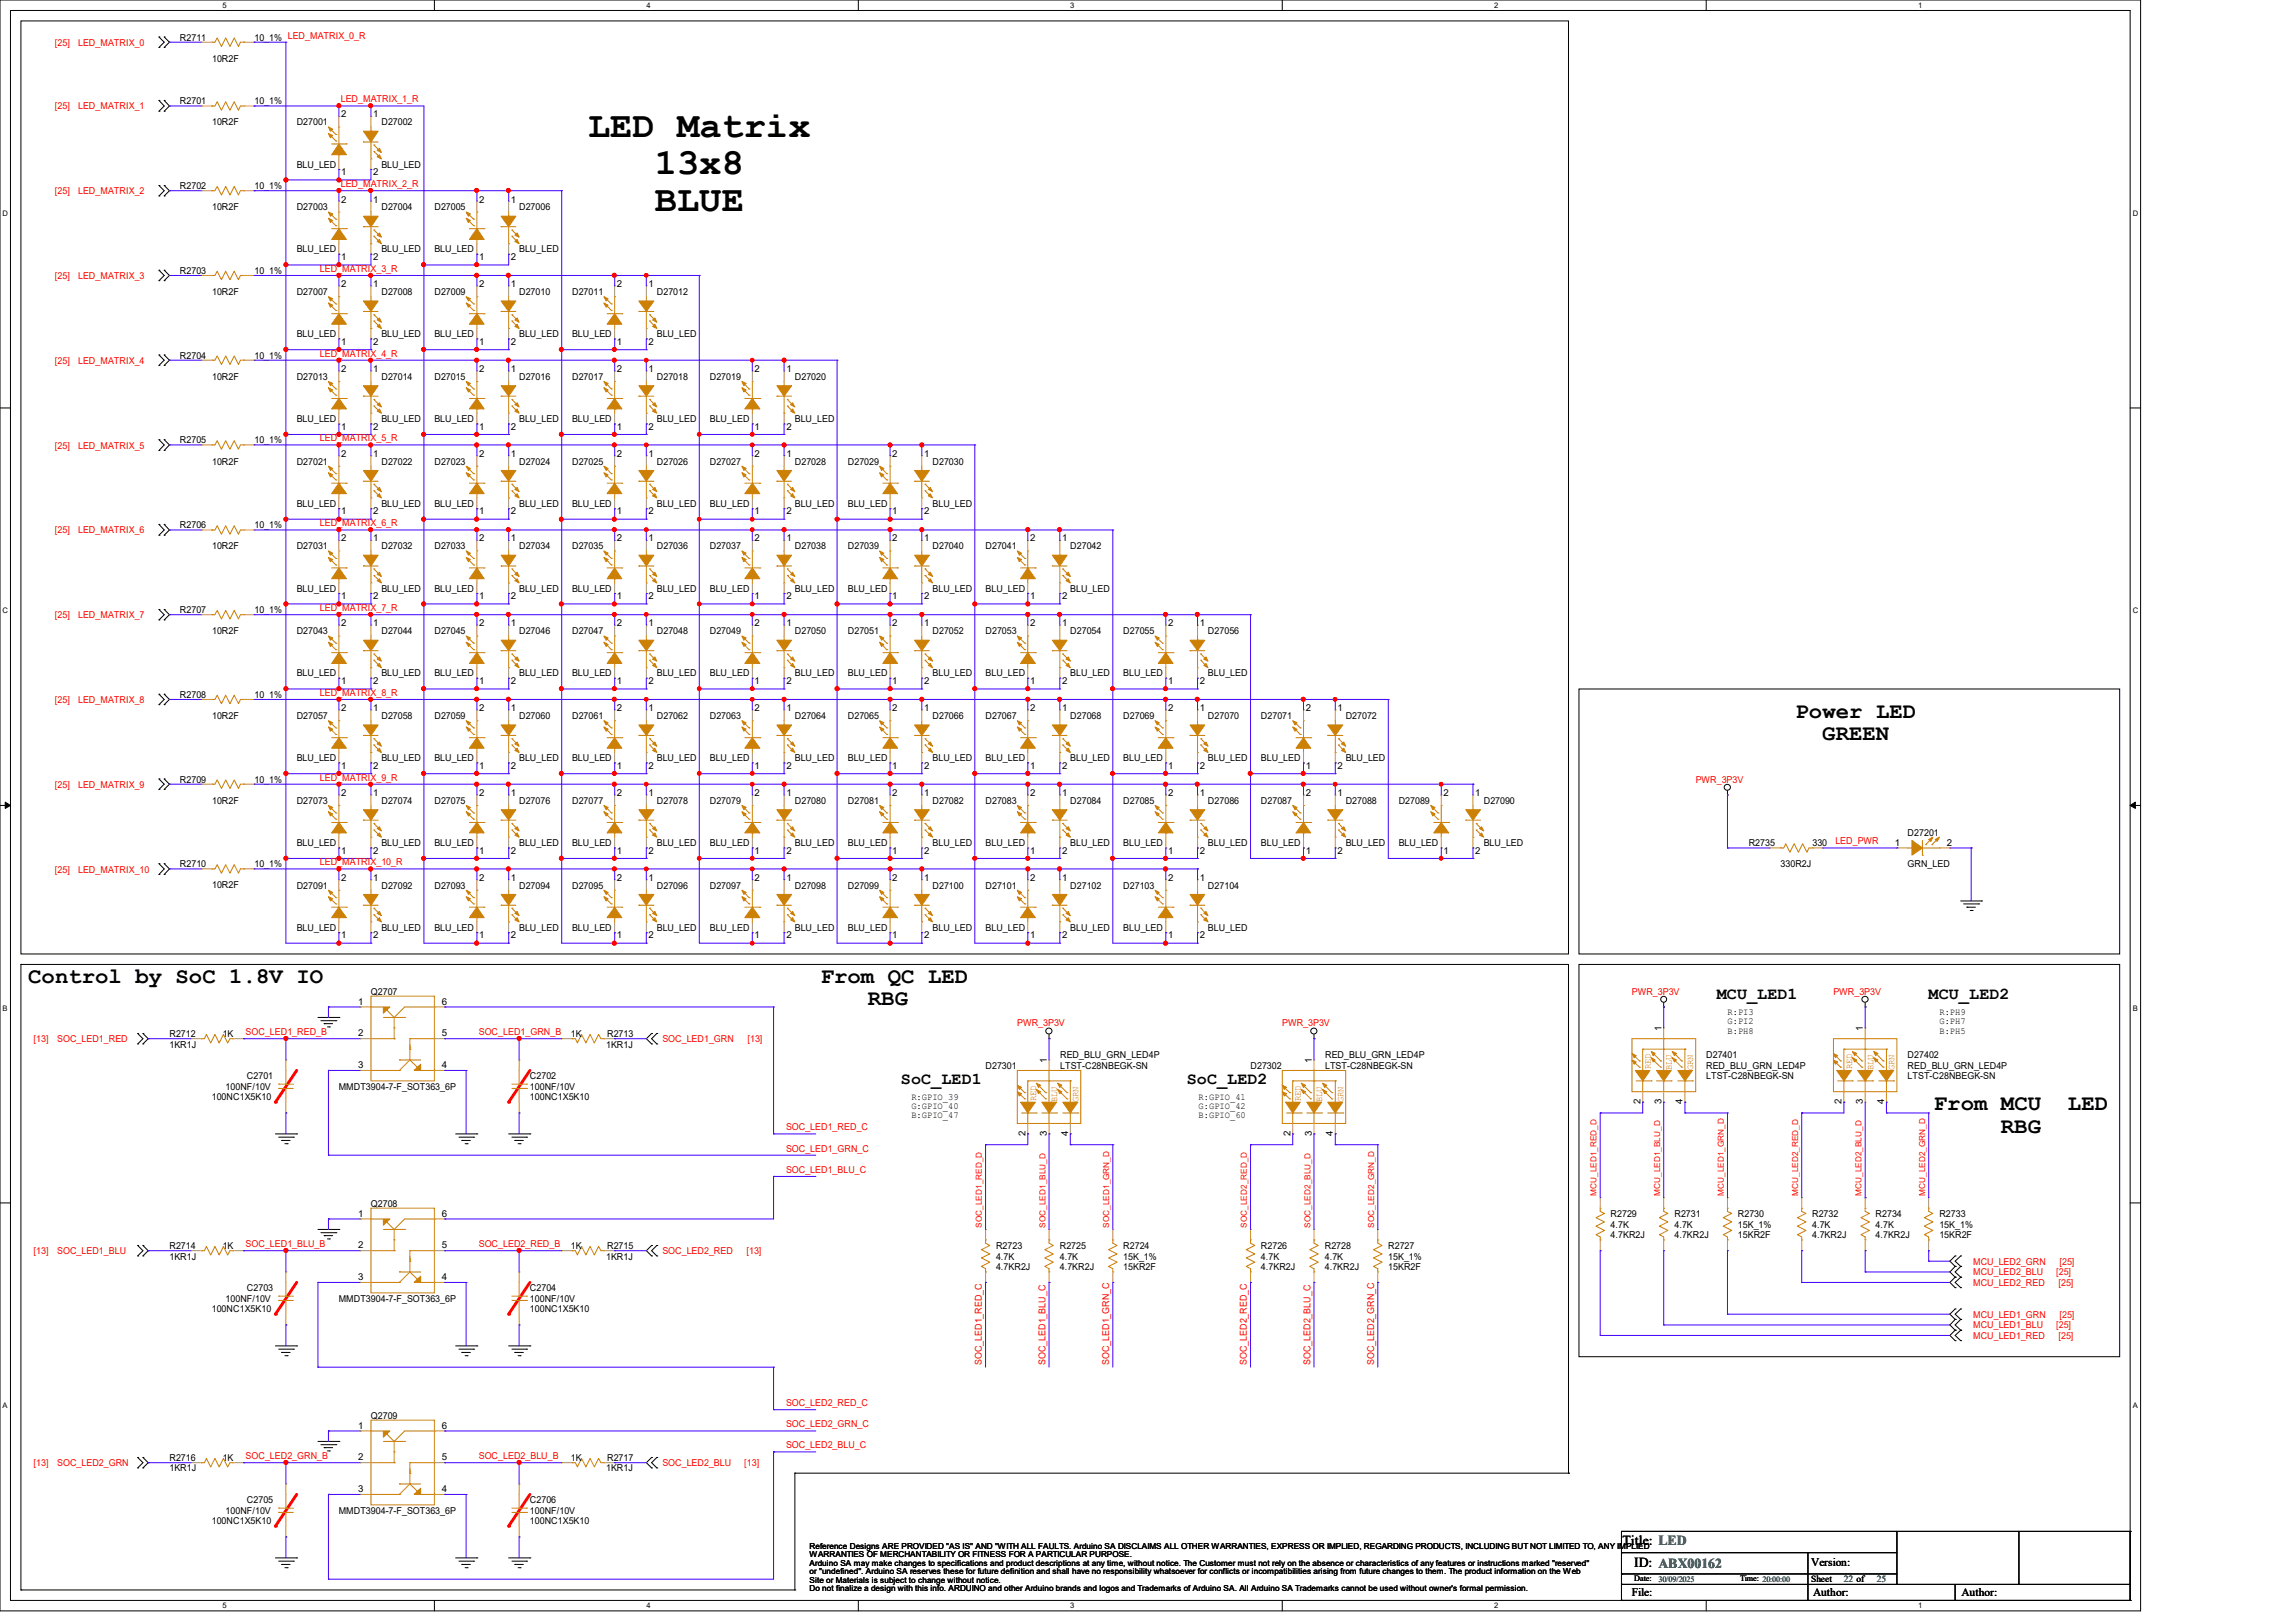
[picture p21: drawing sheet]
<svg xmlns="http://www.w3.org/2000/svg" width="297mm" height="210mm" viewBox="0 0 297 210" stroke-linecap="round" stroke-linejoin="round" font-family="sans-serif">
<defs><g id="words">
<g font-size="4.8">
<text x="76.1" y="17.7">LED Matrix</text>
<text x="84.8" y="22.5">13x8</text>
<text x="84.8" y="27.3">BLUE</text>
</g>
<g font-size="2.9">
<text x="232.4" y="92.9">Power LED</text>
<text x="235.8" y="95.8">GREEN</text>
<text x="3.6" y="127.2">Control by SoC 1.8V IO</text>
<text x="106.2" y="127.2">From QC LED</text>
<text x="112.3" y="130.1">RBG</text>
<text x="250.3" y="143.7">From MCU</text>
<text x="267.6" y="143.7">LED</text>
<text x="259" y="146.6">RBG</text>
</g>
<g font-size="2.2">
<text x="222.2" y="129.3">MCU_LED1</text>
<text x="249.6" y="129.3">MCU_LED2</text>
<text x="116.6" y="140.3">SoC_LED1</text>
<text x="153.6" y="140.3">SoC_LED2</text>
</g>
<g font-size="1.8">
<text x="210" y="199.9">Title: LED</text>
<text x="211.5" y="202.8">ID: ABX00162</text>
</g>
<g font-size="1.5">
<text x="234.4" y="202.7">Version:</text>
<text x="211.2" y="206.5">File:</text>
<text x="234.7" y="206.5">Author:</text>
<text x="253.9" y="206.5">Author:</text>
</g>
<g font-size="1.2" fill="#f00">
<text x="7.1" y="5.9">[25]</text>
<text x="10.1" y="5.9">LED_MATRIX_0</text>
<text x="7.1" y="14.1">[25]</text>
<text x="10.1" y="14.1">LED_MATRIX_1</text>
<text x="44.1" y="13.3">LED_MATRIX_1_R</text>
<text x="7.1" y="25.1">[25]</text>
<text x="10.1" y="25.1">LED_MATRIX_2</text>
<text x="44.1" y="24.2">LED_MATRIX_2_R</text>
<text x="41.4" y="35.2">LED_MATRIX_3_R</text>
<text x="7.1" y="36.1">[25]</text>
<text x="10.1" y="36.1">LED_MATRIX_3</text>
<text x="7.1" y="47.1">[25]</text>
<text x="10.1" y="47.1">LED_MATRIX_4</text>
<text x="41.4" y="46.1">LED_MATRIX_4_R</text>
<text x="7.1" y="58">[25]</text>
<text x="10.1" y="58">LED_MATRIX_5</text>
<text x="41.4" y="57.1">LED_MATRIX_5_R</text>
<text x="7.1" y="69">[25]</text>
<text x="10.1" y="69">LED_MATRIX_6</text>
<text x="41.4" y="68.1">LED_MATRIX_6_R</text>
<text x="7.1" y="80">[25]</text>
<text x="10.1" y="80">LED_MATRIX_7</text>
<text x="41.4" y="79.1">LED_MATRIX_7_R</text>
<text x="7.1" y="91">[25]</text>
<text x="10.1" y="91">LED_MATRIX_8</text>
<text x="41.4" y="90">LED_MATRIX_8_R</text>
<text x="7.1" y="101.9">[25]</text>
<text x="10.1" y="101.9">LED_MATRIX_9</text>
<text x="41.4" y="101">LED_MATRIX_9_R</text>
<text x="219.5" y="101.3">PWR_3P3V</text>
<text x="7.1" y="112.9">[25]</text>
<text x="10.1" y="112.9">LED_MATRIX_10</text>
<text x="41.4" y="112">LED_MATRIX_10_R</text>
<text x="237.5" y="109.3">LED_PWR</text>
<text x="211.2" y="128.7">PWR_3P3V</text>
<text x="237.3" y="128.7">PWR_3P3V</text>
<text x="4.3" y="134.9">[13]</text>
<text x="7.4" y="134.9">SOC_LED1_RED</text>
<text x="31.8" y="133.9">SOC_LED1_RED_B</text>
<text x="62" y="133.9">SOC_LED1_GRN_B</text>
<text x="85.7" y="134.9">SOC_LED1_GRN</text>
<text x="96.7" y="134.9">[13]</text>
<text x="131.7" y="132.8">PWR_3P3V</text>
<text x="165.9" y="132.8">PWR_3P3V</text>
<text x="101.7" y="146.3">SOC_LED1_RED_C</text>
<text x="101.7" y="149">SOC_LED1_GRN_C</text>
<text x="101.7" y="151.8">SOC_LED1_BLU_C</text>
<text x="31.8" y="161.4">SOC_LED1_BLU_B</text>
<text x="62" y="161.4">SOC_LED2_RED_B</text>
<text x="4.3" y="162.3">[13]</text>
<text x="7.4" y="162.3">SOC_LED1_BLU</text>
<text x="85.7" y="162.3">SOC_LED2_RED</text>
<text x="96.6" y="162.3">[13]</text>
<text x="255.3" y="166.4">MCU_LED2_RED</text>
<text x="255.3" y="163.7">MCU_LED2_GRN</text>
<text x="255.3" y="165">MCU_LED2_BLU</text>
<text x="266.1" y="165">[25]</text>
<text x="266.4" y="166.4">[25]</text>
<text x="266.5" y="163.7">[25]</text>
<text x="255.3" y="173.3">MCU_LED1_RED</text>
<text x="255.3" y="171.9">MCU_LED1_BLU</text>
<text x="255.3" y="170.5">MCU_LED1_GRN</text>
<text x="266.1" y="171.9">[25]</text>
<text x="266.4" y="173.3">[25]</text>
<text x="266.5" y="170.5">[25]</text>
<text x="127.1" y="176.7" transform="rotate(-90 127.1 176.7)">SOC_LED1_RED_C</text>
<text x="135.3" y="176.7" transform="rotate(-90 135.3 176.7)">SOC_LED1_BLU_C</text>
<text x="143.6" y="176.7" transform="rotate(-90 143.6 176.7)">SOC_LED1_GRN_C</text>
<text x="161.4" y="176.7" transform="rotate(-90 161.4 176.7)">SOC_LED2_RED_C</text>
<text x="169.6" y="176.7" transform="rotate(-90 169.6 176.7)">SOC_LED2_BLU_C</text>
<text x="177.8" y="176.7" transform="rotate(-90 177.8 176.7)">SOC_LED2_GRN_C</text>
<text x="101.7" y="181.9">SOC_LED2_RED_C</text>
<text x="101.7" y="184.7">SOC_LED2_GRN_C</text>
<text x="4.3" y="189.7">[13]</text>
<text x="7.4" y="189.7">SOC_LED2_GRN</text>
<text x="31.8" y="188.8">SOC_LED2_GRN_B</text>
<text x="62" y="188.8">SOC_LED2_BLU_B</text>
<text x="85.7" y="189.7">SOC_LED2_BLU</text>
<text x="96.3" y="189.7">[13]</text>
<text x="101.7" y="187.4">SOC_LED2_BLU_C</text>
</g>
<g font-size="1.2">
<text x="23.3" y="5.2">R2711</text>
<text x="32.9" y="5.2">10_1% LED_MATRIX_0_R</text>
<text x="27.4" y="8">10R2F</text>
<text x="23.3" y="13.5">R2701</text>
<text x="27.4" y="16.2">10R2F</text>
<text x="32.9" y="13.5">10_1%</text>
<text x="38.4" y="16.2">D27001</text>
<text x="44.2" y="15.2">2</text>
<text x="48.3" y="15.2">1</text>
<text x="49.4" y="16.2">D27002</text>
<text x="38.4" y="21.7">BLU_LED</text>
<text x="44.2" y="22.7">1</text>
<text x="48.3" y="22.7">2</text>
<text x="49.4" y="21.7">BLU_LED</text>
<text x="23.3" y="24.4">R2702</text>
<text x="27.4" y="27.2">10R2F</text>
<text x="32.9" y="24.4">10_1%</text>
<text x="38.4" y="27.2">D27003</text>
<text x="44.2" y="26.2">2</text>
<text x="48.3" y="26.2">1</text>
<text x="49.4" y="27.2">D27004</text>
<text x="56.2" y="27.2">D27005</text>
<text x="62" y="26.2">2</text>
<text x="66.1" y="26.2">1</text>
<text x="67.2" y="27.2">D27006</text>
<text x="23.3" y="35.4">R2703</text>
<text x="32.9" y="35.4">10_1%</text>
<text x="38.4" y="32.7">BLU_LED</text>
<text x="44.2" y="33.7">1</text>
<text x="48.3" y="33.7">2</text>
<text x="49.4" y="32.7">BLU_LED</text>
<text x="56.2" y="32.7">BLU_LED</text>
<text x="62" y="33.7">1</text>
<text x="66.1" y="33.7">2</text>
<text x="67.2" y="32.7">BLU_LED</text>
<text x="27.4" y="38.1">10R2F</text>
<text x="38.4" y="38.1">D27007</text>
<text x="44.2" y="37.2">2</text>
<text x="48.3" y="37.2">1</text>
<text x="49.4" y="38.1">D27008</text>
<text x="56.2" y="38.1">D27009</text>
<text x="62" y="37.2">2</text>
<text x="66.1" y="37.2">1</text>
<text x="67.2" y="38.1">D27010</text>
<text x="74" y="38.1">D27011</text>
<text x="79.8" y="37.2">2</text>
<text x="83.9" y="37.2">1</text>
<text x="85" y="38.1">D27012</text>
<text x="23.3" y="46.4">R2704</text>
<text x="32.9" y="46.4">10_1%</text>
<text x="38.4" y="43.6">BLU_LED</text>
<text x="44.2" y="44.6">1</text>
<text x="48.3" y="44.6">2</text>
<text x="49.4" y="43.6">BLU_LED</text>
<text x="56.2" y="43.6">BLU_LED</text>
<text x="62" y="44.6">1</text>
<text x="66.1" y="44.6">2</text>
<text x="67.2" y="43.6">BLU_LED</text>
<text x="74" y="43.6">BLU_LED</text>
<text x="79.8" y="44.6">1</text>
<text x="83.9" y="44.6">2</text>
<text x="85" y="43.6">BLU_LED</text>
<text x="27.4" y="49.1">10R2F</text>
<text x="38.4" y="49.1">D27013</text>
<text x="44.2" y="48.1">2</text>
<text x="48.3" y="48.1">1</text>
<text x="49.4" y="49.1">D27014</text>
<text x="56.2" y="49.1">D27015</text>
<text x="62" y="48.1">2</text>
<text x="66.1" y="48.1">1</text>
<text x="67.2" y="49.1">D27016</text>
<text x="74" y="49.1">D27017</text>
<text x="79.8" y="48.1">2</text>
<text x="83.9" y="48.1">1</text>
<text x="85" y="49.1">D27018</text>
<text x="91.9" y="49.1">D27019</text>
<text x="97.7" y="48.1">2</text>
<text x="101.8" y="48.1">1</text>
<text x="102.9" y="49.1">D27020</text>
<text x="23.3" y="57.4">R2705</text>
<text x="32.9" y="57.4">10_1%</text>
<text x="38.4" y="54.6">BLU_LED</text>
<text x="44.2" y="59.1">2</text>
<text x="44.2" y="55.6">1</text>
<text x="48.3" y="55.6">2</text>
<text x="48.3" y="59.1">1</text>
<text x="49.4" y="54.6">BLU_LED</text>
<text x="56.2" y="54.6">BLU_LED</text>
<text x="62" y="59.1">2</text>
<text x="62" y="55.6">1</text>
<text x="66.1" y="55.6">2</text>
<text x="66.1" y="59.1">1</text>
<text x="67.2" y="54.6">BLU_LED</text>
<text x="74" y="54.6">BLU_LED</text>
<text x="79.8" y="59.1">2</text>
<text x="79.8" y="55.6">1</text>
<text x="83.9" y="55.6">2</text>
<text x="83.9" y="59.1">1</text>
<text x="85" y="54.6">BLU_LED</text>
<text x="91.9" y="54.6">BLU_LED</text>
<text x="97.7" y="59.1">2</text>
<text x="97.7" y="55.6">1</text>
<text x="101.8" y="55.6">2</text>
<text x="101.8" y="59.1">1</text>
<text x="102.9" y="54.6">BLU_LED</text>
<text x="115.5" y="59.1">2</text>
<text x="119.6" y="59.1">1</text>
<text x="27.4" y="60.1">10R2F</text>
<text x="38.4" y="60.1">D27021</text>
<text x="38.4" y="65.6">BLU_LED</text>
<text x="49.4" y="60.1">D27022</text>
<text x="49.4" y="65.6">BLU_LED</text>
<text x="56.2" y="60.1">D27023</text>
<text x="56.2" y="65.6">BLU_LED</text>
<text x="67.2" y="60.1">D27024</text>
<text x="67.2" y="65.6">BLU_LED</text>
<text x="74" y="60.1">D27025</text>
<text x="74" y="65.6">BLU_LED</text>
<text x="85" y="60.1">D27026</text>
<text x="85" y="65.6">BLU_LED</text>
<text x="91.9" y="60.1">D27027</text>
<text x="91.9" y="65.6">BLU_LED</text>
<text x="102.9" y="60.1">D27028</text>
<text x="102.9" y="65.6">BLU_LED</text>
<text x="109.7" y="60.1">D27029</text>
<text x="109.7" y="65.6">BLU_LED</text>
<text x="120.7" y="60.1">D27030</text>
<text x="120.7" y="65.6">BLU_LED</text>
<text x="23.3" y="68.3">R2706</text>
<text x="27.4" y="71.1">10R2F</text>
<text x="32.9" y="68.3">10_1%</text>
<text x="38.4" y="71.1">D27031</text>
<text x="44.2" y="66.5">1</text>
<text x="44.2" y="70.1">2</text>
<text x="48.3" y="70.1">1</text>
<text x="48.3" y="66.5">2</text>
<text x="49.4" y="71.1">D27032</text>
<text x="56.2" y="71.1">D27033</text>
<text x="62" y="66.5">1</text>
<text x="62" y="70.1">2</text>
<text x="66.1" y="66.5">2</text>
<text x="66.1" y="70.1">1</text>
<text x="67.2" y="71.1">D27034</text>
<text x="74" y="71.1">D27035</text>
<text x="79.8" y="66.5">1</text>
<text x="79.8" y="70.1">2</text>
<text x="83.9" y="66.5">2</text>
<text x="83.9" y="70.1">1</text>
<text x="85" y="71.1">D27036</text>
<text x="91.9" y="71.1">D27037</text>
<text x="97.7" y="66.5">1</text>
<text x="97.7" y="70.1">2</text>
<text x="101.8" y="66.5">2</text>
<text x="101.8" y="70.1">1</text>
<text x="102.9" y="71.1">D27038</text>
<text x="109.7" y="71.1">D27039</text>
<text x="115.5" y="70.1">2</text>
<text x="115.5" y="66.5">1</text>
<text x="119.6" y="66.5">2</text>
<text x="119.6" y="70.1">1</text>
<text x="120.7" y="71.1">D27040</text>
<text x="127.5" y="71.1">D27041</text>
<text x="133.3" y="70.1">2</text>
<text x="137.5" y="70.1">1</text>
<text x="138.5" y="71.1">D27042</text>
<text x="38.4" y="76.6">BLU_LED</text>
<text x="44.2" y="77.6">1</text>
<text x="48.3" y="77.6">2</text>
<text x="49.4" y="76.6">BLU_LED</text>
<text x="56.2" y="76.6">BLU_LED</text>
<text x="62" y="77.6">1</text>
<text x="66.1" y="77.6">2</text>
<text x="67.2" y="76.6">BLU_LED</text>
<text x="74" y="76.6">BLU_LED</text>
<text x="79.8" y="77.6">1</text>
<text x="83.9" y="77.6">2</text>
<text x="85" y="76.6">BLU_LED</text>
<text x="91.9" y="76.6">BLU_LED</text>
<text x="97.7" y="77.6">1</text>
<text x="101.8" y="77.6">2</text>
<text x="102.9" y="76.6">BLU_LED</text>
<text x="109.7" y="76.6">BLU_LED</text>
<text x="115.5" y="77.6">1</text>
<text x="119.6" y="77.6">2</text>
<text x="120.7" y="76.6">BLU_LED</text>
<text x="127.5" y="76.6">BLU_LED</text>
<text x="133.3" y="77.6">1</text>
<text x="137.5" y="77.6">2</text>
<text x="138.5" y="76.6">BLU_LED</text>
<text x="23.3" y="79.3">R2707</text>
<text x="27.4" y="82">10R2F</text>
<text x="32.9" y="79.3">10_1%</text>
<text x="38.4" y="82">D27043</text>
<text x="44.2" y="81.1">2</text>
<text x="48.3" y="81.1">1</text>
<text x="49.4" y="82">D27044</text>
<text x="56.2" y="82">D27045</text>
<text x="62" y="81.1">2</text>
<text x="66.1" y="81.1">1</text>
<text x="67.2" y="82">D27046</text>
<text x="74" y="82">D27047</text>
<text x="79.8" y="81.1">2</text>
<text x="83.9" y="81.1">1</text>
<text x="85" y="82">D27048</text>
<text x="91.9" y="82">D27049</text>
<text x="97.7" y="81.1">2</text>
<text x="101.8" y="81.1">1</text>
<text x="102.9" y="82">D27050</text>
<text x="109.7" y="82">D27051</text>
<text x="115.5" y="81.1">2</text>
<text x="119.6" y="81.1">1</text>
<text x="120.7" y="82">D27052</text>
<text x="127.5" y="82">D27053</text>
<text x="133.3" y="81.1">2</text>
<text x="137.5" y="81.1">1</text>
<text x="138.5" y="82">D27054</text>
<text x="145.4" y="82">D27055</text>
<text x="151.2" y="81.1">2</text>
<text x="155.3" y="81.1">1</text>
<text x="156.3" y="82">D27056</text>
<text x="38.4" y="87.5">BLU_LED</text>
<text x="44.2" y="88.5">1</text>
<text x="48.3" y="88.5">2</text>
<text x="49.4" y="87.5">BLU_LED</text>
<text x="56.2" y="87.5">BLU_LED</text>
<text x="62" y="88.5">1</text>
<text x="66.1" y="88.5">2</text>
<text x="67.2" y="87.5">BLU_LED</text>
<text x="74" y="87.5">BLU_LED</text>
<text x="79.8" y="88.5">1</text>
<text x="83.9" y="88.5">2</text>
<text x="85" y="87.5">BLU_LED</text>
<text x="91.9" y="87.5">BLU_LED</text>
<text x="97.7" y="88.5">1</text>
<text x="101.8" y="88.5">2</text>
<text x="102.9" y="87.5">BLU_LED</text>
<text x="109.7" y="87.5">BLU_LED</text>
<text x="115.5" y="88.5">1</text>
<text x="119.6" y="88.5">2</text>
<text x="120.7" y="87.5">BLU_LED</text>
<text x="127.5" y="87.5">BLU_LED</text>
<text x="133.3" y="88.5">1</text>
<text x="137.5" y="88.5">2</text>
<text x="138.5" y="87.5">BLU_LED</text>
<text x="145.4" y="87.5">BLU_LED</text>
<text x="151.2" y="88.5">1</text>
<text x="155.3" y="88.5">2</text>
<text x="156.3" y="87.5">BLU_LED</text>
<text x="23.3" y="90.3">R2708</text>
<text x="27.4" y="93">10R2F</text>
<text x="32.9" y="90.3">10_1%</text>
<text x="38.4" y="93">D27057</text>
<text x="44.2" y="92">2</text>
<text x="48.3" y="92">1</text>
<text x="49.4" y="93">D27058</text>
<text x="56.2" y="93">D27059</text>
<text x="62" y="92">2</text>
<text x="66.1" y="92">1</text>
<text x="67.2" y="93">D27060</text>
<text x="74" y="93">D27061</text>
<text x="79.8" y="92">2</text>
<text x="83.9" y="92">1</text>
<text x="85" y="93">D27062</text>
<text x="91.9" y="93">D27063</text>
<text x="97.7" y="92">2</text>
<text x="101.8" y="92">1</text>
<text x="102.9" y="93">D27064</text>
<text x="109.7" y="93">D27065</text>
<text x="115.5" y="92">2</text>
<text x="119.6" y="92">1</text>
<text x="120.7" y="93">D27066</text>
<text x="127.5" y="93">D27067</text>
<text x="133.3" y="92">2</text>
<text x="137.5" y="92">1</text>
<text x="138.5" y="93">D27068</text>
<text x="145.4" y="93">D27069</text>
<text x="151.2" y="92">2</text>
<text x="155.3" y="92">1</text>
<text x="156.3" y="93">D27070</text>
<text x="163.2" y="93">D27071</text>
<text x="169" y="92">2</text>
<text x="173.1" y="92">1</text>
<text x="174.2" y="93">D27072</text>
<text x="23.3" y="101.3">R2709</text>
<text x="32.9" y="101.3">10_1%</text>
<text x="38.4" y="98.5">BLU_LED</text>
<text x="44.2" y="99.5">1</text>
<text x="48.3" y="99.5">2</text>
<text x="49.4" y="98.5">BLU_LED</text>
<text x="56.2" y="98.5">BLU_LED</text>
<text x="62" y="99.5">1</text>
<text x="66.1" y="99.5">2</text>
<text x="67.2" y="98.5">BLU_LED</text>
<text x="74" y="98.5">BLU_LED</text>
<text x="79.8" y="99.5">1</text>
<text x="83.9" y="99.5">2</text>
<text x="85" y="98.5">BLU_LED</text>
<text x="91.9" y="98.5">BLU_LED</text>
<text x="97.7" y="99.5">1</text>
<text x="101.8" y="99.5">2</text>
<text x="102.9" y="98.5">BLU_LED</text>
<text x="109.7" y="98.5">BLU_LED</text>
<text x="115.5" y="99.5">1</text>
<text x="119.6" y="99.5">2</text>
<text x="120.7" y="98.5">BLU_LED</text>
<text x="127.5" y="98.5">BLU_LED</text>
<text x="133.3" y="99.5">1</text>
<text x="137.5" y="99.5">2</text>
<text x="138.5" y="98.5">BLU_LED</text>
<text x="145.4" y="98.5">BLU_LED</text>
<text x="151.2" y="99.5">1</text>
<text x="155.3" y="99.5">2</text>
<text x="156.3" y="98.5">BLU_LED</text>
<text x="163.2" y="98.5">BLU_LED</text>
<text x="169" y="99.5">1</text>
<text x="173.1" y="99.5">2</text>
<text x="174.2" y="98.5">BLU_LED</text>
<text x="27.4" y="104">10R2F</text>
<text x="38.4" y="104">D27073</text>
<text x="44.2" y="103">2</text>
<text x="48.3" y="103">1</text>
<text x="49.4" y="104">D27074</text>
<text x="56.2" y="104">D27075</text>
<text x="62" y="103">2</text>
<text x="66.1" y="103">1</text>
<text x="67.2" y="104">D27076</text>
<text x="74" y="104">D27077</text>
<text x="79.8" y="103">2</text>
<text x="83.9" y="103">1</text>
<text x="85" y="104">D27078</text>
<text x="91.9" y="104">D27079</text>
<text x="97.7" y="103">2</text>
<text x="101.8" y="103">1</text>
<text x="102.9" y="104">D27080</text>
<text x="109.7" y="104">D27081</text>
<text x="115.5" y="103">2</text>
<text x="119.6" y="103">1</text>
<text x="120.7" y="104">D27082</text>
<text x="127.5" y="104">D27083</text>
<text x="133.3" y="103">2</text>
<text x="137.5" y="103">1</text>
<text x="138.5" y="104">D27084</text>
<text x="145.4" y="104">D27085</text>
<text x="151.2" y="103">2</text>
<text x="155.3" y="103">1</text>
<text x="156.3" y="104">D27086</text>
<text x="163.2" y="104">D27087</text>
<text x="169" y="103">2</text>
<text x="173.1" y="103">1</text>
<text x="174.2" y="104">D27088</text>
<text x="181" y="104">D27089</text>
<text x="186.8" y="103">2</text>
<text x="190.9" y="103">1</text>
<text x="192" y="104">D27090</text>
<text x="23.3" y="112.2">R2710</text>
<text x="32.9" y="112.2">10_1%</text>
<text x="38.4" y="109.5">BLU_LED</text>
<text x="44.2" y="114">2</text>
<text x="44.2" y="110.4">1</text>
<text x="48.3" y="114">1</text>
<text x="48.3" y="110.4">2</text>
<text x="49.4" y="109.5">BLU_LED</text>
<text x="56.2" y="109.5">BLU_LED</text>
<text x="62" y="114">2</text>
<text x="62" y="110.4">1</text>
<text x="66.1" y="110.4">2</text>
<text x="66.1" y="114">1</text>
<text x="67.2" y="109.5">BLU_LED</text>
<text x="74" y="109.5">BLU_LED</text>
<text x="79.8" y="114">2</text>
<text x="79.8" y="110.4">1</text>
<text x="83.9" y="110.4">2</text>
<text x="83.9" y="114">1</text>
<text x="85" y="109.5">BLU_LED</text>
<text x="91.9" y="109.5">BLU_LED</text>
<text x="97.7" y="114">2</text>
<text x="97.7" y="110.4">1</text>
<text x="101.8" y="110.4">2</text>
<text x="101.8" y="114">1</text>
<text x="102.9" y="109.5">BLU_LED</text>
<text x="109.7" y="109.5">BLU_LED</text>
<text x="115.5" y="114">2</text>
<text x="115.5" y="110.4">1</text>
<text x="119.6" y="110.4">2</text>
<text x="119.6" y="114">1</text>
<text x="120.7" y="109.5">BLU_LED</text>
<text x="127.5" y="109.5">BLU_LED</text>
<text x="133.3" y="114">2</text>
<text x="133.3" y="110.4">1</text>
<text x="137.5" y="110.4">2</text>
<text x="137.5" y="114">1</text>
<text x="138.5" y="109.5">BLU_LED</text>
<text x="145.4" y="109.5">BLU_LED</text>
<text x="151.2" y="114">2</text>
<text x="151.2" y="110.4">1</text>
<text x="155.3" y="110.4">2</text>
<text x="155.3" y="114">1</text>
<text x="156.3" y="109.5">BLU_LED</text>
<text x="163.2" y="109.5">BLU_LED</text>
<text x="169" y="110.4">1</text>
<text x="173.1" y="110.4">2</text>
<text x="174.2" y="109.5">BLU_LED</text>
<text x="181" y="109.5">BLU_LED</text>
<text x="186.8" y="110.4">1</text>
<text x="190.9" y="110.4">2</text>
<text x="192" y="109.5">BLU_LED</text>
<text x="226.3" y="109.5">R2735</text>
<text x="230.4" y="112.2">330R2J</text>
<text x="234.6" y="109.5">330</text>
<text x="245.2" y="109.4">1</text>
<text x="246.9" y="108.1">D27201</text>
<text x="246.9" y="112.2">GRN_LED</text>
<text x="252" y="109.4">2</text>
<text x="27.4" y="115">10R2F</text>
<text x="38.4" y="115">D27091</text>
<text x="49.4" y="115">D27092</text>
<text x="56.2" y="115">D27093</text>
<text x="67.2" y="115">D27094</text>
<text x="74" y="115">D27095</text>
<text x="85" y="115">D27096</text>
<text x="91.9" y="115">D27097</text>
<text x="102.9" y="115">D27098</text>
<text x="109.7" y="115">D27099</text>
<text x="120.7" y="115">D27100</text>
<text x="127.5" y="115">D27101</text>
<text x="138.5" y="115">D27102</text>
<text x="145.4" y="115">D27103</text>
<text x="156.3" y="115">D27104</text>
<text x="38.4" y="120.4">BLU_LED</text>
<text x="44.2" y="121.4">1</text>
<text x="48.3" y="121.4">2</text>
<text x="49.4" y="120.4">BLU_LED</text>
<text x="56.2" y="120.4">BLU_LED</text>
<text x="62" y="121.4">1</text>
<text x="66.1" y="121.4">2</text>
<text x="67.2" y="120.4">BLU_LED</text>
<text x="74" y="120.4">BLU_LED</text>
<text x="79.8" y="121.4">1</text>
<text x="83.9" y="121.4">2</text>
<text x="85" y="120.4">BLU_LED</text>
<text x="91.9" y="120.4">BLU_LED</text>
<text x="97.7" y="121.4">1</text>
<text x="101.8" y="121.4">2</text>
<text x="102.9" y="120.4">BLU_LED</text>
<text x="109.7" y="120.4">BLU_LED</text>
<text x="115.5" y="121.4">1</text>
<text x="119.6" y="121.4">2</text>
<text x="120.7" y="120.4">BLU_LED</text>
<text x="127.5" y="120.4">BLU_LED</text>
<text x="133.3" y="121.4">1</text>
<text x="137.5" y="121.4">2</text>
<text x="138.5" y="120.4">BLU_LED</text>
<text x="145.4" y="120.4">BLU_LED</text>
<text x="151.2" y="121.4">1</text>
<text x="155.3" y="121.4">2</text>
<text x="156.3" y="120.4">BLU_LED</text>
<text x="46.4" y="130">1</text>
<text x="48" y="128.7">Q2707</text>
<text x="57.2" y="130">6</text>
<text x="223.6" y="131.3">R:PI3</text>
<text x="251" y="131.3">R:PH9</text>
<text x="21.9" y="134.2">R2712</text>
<text x="21.9" y="135.5">1KR1J</text>
<text x="28.8" y="134.2">1K</text>
<text x="46.4" y="134.1">2</text>
<text x="57.2" y="134.1">5</text>
<text x="73.9" y="134.2">1K</text>
<text x="78.4" y="135.5">1KR1J</text>
<text x="78.6" y="134.2">R2713</text>
<text x="135.5" y="137.5" transform="rotate(-90 135.5 137.5)">1</text>
<text x="137.2" y="136.9">RED_BLU_GRN_LED4P</text>
<text x="169.8" y="137.5" transform="rotate(-90 169.8 137.5)">1</text>
<text x="171.5" y="136.9">RED_BLU_GRN_LED4P</text>
<text x="215" y="133.4" transform="rotate(-90 215 133.4)">1</text>
<text x="220.8" y="136.9">D27401</text>
<text x="223.6" y="132.5">G:PI2</text>
<text x="223.6" y="133.8">B:PH8</text>
<text x="241.1" y="133.4" transform="rotate(-90 241.1 133.4)">1</text>
<text x="246.9" y="136.9">D27402</text>
<text x="251" y="132.5">G:PH7</text>
<text x="251" y="133.8">B:PH5</text>
<text x="27.4" y="142.4">100NC1X5K10</text>
<text x="29.2" y="141">100NF/10V</text>
<text x="32" y="139.7">C2701</text>
<text x="43.8" y="141">MMDT3904-7-F_SOT363_6P</text>
<text x="46.4" y="138.2">3</text>
<text x="57.2" y="138.2">4</text>
<text x="68.6" y="139.7">C2702</text>
<text x="68.6" y="141">100NF/10V</text>
<text x="68.6" y="142.4">100NC1X5K10</text>
<text x="117.9" y="142.3">R:GPIO_39</text>
<text x="117.9" y="143.5">G:GPIO_40</text>
<text x="127.5" y="138.3">D27301</text>
<text x="137.2" y="138.3">LTST-C28NBEGK-SN</text>
<text x="155.1" y="142.3">R:GPIO_41</text>
<text x="155.1" y="143.5">G:GPIO_42</text>
<text x="161.8" y="138.3">D27302</text>
<text x="171.5" y="138.3">LTST-C28NBEGK-SN</text>
<text x="212.3" y="142.9" transform="rotate(-90 212.3 142.9)">2</text>
<text x="215" y="142.9" transform="rotate(-90 215 142.9)">3</text>
<text x="217.8" y="142.9" transform="rotate(-90 217.8 142.9)">4</text>
<text x="220.8" y="138.3">RED_BLU_GRN_LED4P</text>
<text x="220.8" y="139.7">LTST-C28NBEGK-SN</text>
<text x="238.3" y="142.9" transform="rotate(-90 238.3 142.9)">2</text>
<text x="241.1" y="142.9" transform="rotate(-90 241.1 142.9)">3</text>
<text x="243.8" y="142.9" transform="rotate(-90 243.8 142.9)">4</text>
<text x="246.9" y="138.3">RED_BLU_GRN_LED4P</text>
<text x="246.9" y="139.7">LTST-C28NBEGK-SN</text>
<text x="117.9" y="144.7">B:GPIO_47</text>
<text x="132.7" y="147" transform="rotate(-90 132.7 147)">2</text>
<text x="135.5" y="147" transform="rotate(-90 135.5 147)">3</text>
<text x="138.2" y="147" transform="rotate(-90 138.2 147)">4</text>
<text x="155.1" y="144.7">B:GPIO_60</text>
<text x="167" y="147" transform="rotate(-90 167 147)">2</text>
<text x="169.8" y="147" transform="rotate(-90 169.8 147)">3</text>
<text x="172.5" y="147" transform="rotate(-90 172.5 147)">4</text>
<text x="21.9" y="161.6">R2714</text>
<text x="28.8" y="161.6">1K</text>
<text x="46.4" y="157.4">1</text>
<text x="46.4" y="161.5">2</text>
<text x="48" y="156.1">Q2708</text>
<text x="57.2" y="157.4">6</text>
<text x="57.2" y="161.5">5</text>
<text x="73.9" y="161.6">1K</text>
<text x="78.6" y="161.6">R2715</text>
<text x="128.9" y="161.6">R2723</text>
<text x="137.2" y="161.6">R2725</text>
<text x="145.4" y="161.6">R2724</text>
<text x="163.2" y="161.6">R2726</text>
<text x="171.4" y="161.6">R2728</text>
<text x="179.7" y="161.6">R2727</text>
<text x="208.4" y="157.5">R2729</text>
<text x="208.4" y="158.9">4.7K</text>
<text x="208.4" y="160.2">4.7KR2J</text>
<text x="216.7" y="157.5">R2731</text>
<text x="216.7" y="158.9">4.7K</text>
<text x="216.7" y="160.2">4.7KR2J</text>
<text x="224.9" y="157.5">R2730</text>
<text x="224.9" y="158.9">15K_1%</text>
<text x="224.9" y="160.2">15KR2F</text>
<text x="234.5" y="157.5">R2732</text>
<text x="234.5" y="158.9">4.7K</text>
<text x="234.5" y="160.2">4.7KR2J</text>
<text x="242.7" y="157.5">R2734</text>
<text x="242.7" y="158.9">4.7K</text>
<text x="242.7" y="160.2">4.7KR2J</text>
<text x="251" y="157.5">R2733</text>
<text x="251" y="158.9">15K_1%</text>
<text x="251" y="160.2">15KR2F</text>
<text x="21.9" y="163">1KR1J</text>
<text x="32" y="167.1">C2703</text>
<text x="46.4" y="165.6">3</text>
<text x="57.2" y="165.6">4</text>
<text x="68.6" y="167.1">C2704</text>
<text x="78.4" y="163">1KR1J</text>
<text x="128.9" y="163">4.7K</text>
<text x="128.9" y="164.3">4.7KR2J</text>
<text x="137.2" y="163">4.7K</text>
<text x="137.2" y="164.3">4.7KR2J</text>
<text x="145.4" y="163">15K_1%</text>
<text x="145.4" y="164.3">15KR2F</text>
<text x="163.2" y="163">4.7K</text>
<text x="163.2" y="164.3">4.7KR2J</text>
<text x="171.4" y="163">4.7K</text>
<text x="171.4" y="164.3">4.7KR2J</text>
<text x="179.7" y="163">15K_1%</text>
<text x="179.7" y="164.3">15KR2F</text>
<text x="27.4" y="169.8">100NC1X5K10</text>
<text x="29.2" y="168.4">100NF/10V</text>
<text x="43.8" y="168.4">MMDT3904-7-F_SOT363_6P</text>
<text x="68.6" y="168.4">100NF/10V</text>
<text x="68.6" y="169.8">100NC1X5K10</text>
<text x="46.4" y="184.9">1</text>
<text x="48" y="183.6">Q2709</text>
<text x="57.2" y="184.9">6</text>
<text x="21.9" y="189">R2716</text>
<text x="21.9" y="190.4">1KR1J</text>
<text x="28.8" y="189">1K</text>
<text x="46.4" y="189">2</text>
<text x="57.2" y="189">5</text>
<text x="73.9" y="189">1K</text>
<text x="78.4" y="190.4">1KR1J</text>
<text x="78.6" y="189">R2717</text>
<text x="27.4" y="197.3">100NC1X5K10</text>
<text x="29.2" y="195.9">100NF/10V</text>
<text x="32" y="194.5">C2705</text>
<text x="43.8" y="195.9">MMDT3904-7-F_SOT363_6P</text>
<text x="46.4" y="193.1">3</text>
<text x="57.2" y="193.1">4</text>
<text x="68.6" y="194.5">C2706</text>
<text x="68.6" y="195.9">100NF/10V</text>
<text x="68.6" y="197.3">100NC1X5K10</text>
<text x="234.4" y="204.8">Sheet</text>
</g>
<g font-size="1.2" fill="#cc8006">
<text x="134.1" y="142.5" transform="rotate(-90 134.1 142.5)">RED</text>
<text x="136.8" y="142.6" transform="rotate(-90 136.8 142.6)">BLU</text>
<text x="139.6" y="142.6" transform="rotate(-90 139.6 142.6)">GRN</text>
<text x="168.4" y="142.5" transform="rotate(-90 168.4 142.5)">RED</text>
<text x="171.1" y="142.6" transform="rotate(-90 171.1 142.6)">BLU</text>
<text x="173.9" y="142.6" transform="rotate(-90 173.9 142.6)">GRN</text>
<text x="213.7" y="138.4" transform="rotate(-90 213.7 138.4)">RED</text>
<text x="216.4" y="138.5" transform="rotate(-90 216.4 138.5)">BLU</text>
<text x="219.1" y="138.5" transform="rotate(-90 219.1 138.5)">GRN</text>
<text x="239.7" y="138.4" transform="rotate(-90 239.7 138.4)">RED</text>
<text x="242.4" y="138.5" transform="rotate(-90 242.4 138.5)">BLU</text>
<text x="245.2" y="138.5" transform="rotate(-90 245.2 138.5)">GRN</text>
</g>
<g font-size="1.2" fill="#008080">
<text x="238.6" y="204.8">22 of</text>
<text x="242.9" y="204.8">25</text>
</g>
<g font-size="1.1" fill="#f00">
<text x="206.6" y="154.7" transform="rotate(-90 206.6 154.7)">MCU_LED1_RED_D</text>
<text x="214.8" y="154.7" transform="rotate(-90 214.8 154.7)">MCU_LED1_BLU_D</text>
<text x="223.1" y="154.7" transform="rotate(-90 223.1 154.7)">MCU_LED1_GRN_D</text>
<text x="232.7" y="154.7" transform="rotate(-90 232.7 154.7)">MCU_LED2_RED_D</text>
<text x="240.9" y="154.7" transform="rotate(-90 240.9 154.7)">MCU_LED2_BLU_D</text>
<text x="249.1" y="154.7" transform="rotate(-90 249.1 154.7)">MCU_LED2_GRN_D</text>
<text x="127.1" y="158.8" transform="rotate(-90 127.1 158.8)">SOC_LED1_RED_D</text>
<text x="135.3" y="158.8" transform="rotate(-90 135.3 158.8)">SOC_LED1_BLU_D</text>
<text x="143.6" y="158.8" transform="rotate(-90 143.6 158.8)">SOC_LED1_GRN_D</text>
<text x="161.4" y="158.8" transform="rotate(-90 161.4 158.8)">SOC_LED2_RED_D</text>
<text x="169.6" y="158.8" transform="rotate(-90 169.6 158.8)">SOC_LED2_BLU_D</text>
<text x="177.8" y="158.8" transform="rotate(-90 177.8 158.8)">SOC_LED2_GRN_D</text>
</g>
<g font-size="1.1">
<text x="104.8" y="200.4">Reference Designs ARE PROVIDED &quot;AS IS&quot; AND &quot;WITH ALL FAULTS. Arduino SA DISCLAIMS ALL OTHER WARRANTIES, EXPRESS OR IMPLIED, REGARDING PRODUCTS, INCLUDING BUT NOT LIMITED TO, ANY IMPLIED</text>
<text x="104.8" y="201.5">WARRANTIES OF MERCHANTABILITY OR FITNESS FOR A PARTICULAR PURPOSE.</text>
<text x="104.8" y="202.6">Arduino SA may make changes to specifications and product descriptions at any time, without notice. The Customer must not rely on the absence or characteristics of any features or instructions marked &quot;reserved&quot;</text>
<text x="104.8" y="203.7">or &quot;undefined&quot;. Arduino SA reserves these for future definition and shall have no responsibility whatsoever for conflicts or incompatibilities arising from future changes to them. The product information on the Web</text>
<text x="104.8" y="204.8">Site or Materials is subject to change without notice.</text>
<text x="104.8" y="205.9">Do not finalize a design with this info. ARDUINO and other Arduino brands and logos and Trademarks of Arduino SA. All Arduino SA Trademarks cannot be used without owner's formal permission.</text>
<text x="211.5" y="204.6">Date:</text>
<text x="225.2" y="204.6">Time: 20:00:00</text>
</g>
<text font-size="1.1" fill="#008080" x="214.6" y="204.8">30/09/2025</text>
<g font-size="1">
<text x="28.8" y="1">5</text>
<text x="83.7" y="1">4</text>
<text x="138.5" y="1">3</text>
<text x="193.4" y="1">2</text>
<text x="248.2" y="1">1</text>
<text x=".3" y="27.9">D</text>
<text x="276" y="27.9">D</text>
<text x=".3" y="79.4">C</text>
<text x="276" y="79.4">C</text>
<text x=".3" y="130.8">B</text>
<text x="276" y="130.8">B</text>
<text x=".3" y="182.2">A</text>
<text x="276" y="182.2">A</text>
<text x="28.8" y="208.1">5</text>
<text x="83.7" y="208.1">4</text>
<text x="138.5" y="208.1">3</text>
<text x="193.4" y="208.1">2</text>
<text x="248.2" y="208.1">1</text>
</g>
</g></defs>
<path d="M0 0h277v208.4h-277zM1.4 1.4h274.3v205.7h-274.3z" fill="none" stroke="#000" stroke-width=".13"/>
<g fill="#fff">
<path d="M28.8 .1h.5v1.1h-.5z"/>
<path d="M28.8 207.2h.5v1.1h-.5z"/>
</g>
<path d="M56.2 0v1.4M56.2 207.1v1.3" fill="none" stroke="#000" stroke-width=".13"/>
<g fill="#fff">
<path d="M83.7 .1h.5v1.1h-.5z"/>
<path d="M83.7 207.2h.5v1.1h-.5z"/>
</g>
<path d="M111.1 0v1.4M111.1 207.1v1.3" fill="none" stroke="#000" stroke-width=".13"/>
<g fill="#fff">
<path d="M138.5 .1h.6v1.1h-.6z"/>
<path d="M138.5 207.2h.6v1.1h-.6z"/>
</g>
<path d="M165.9 0v1.4M165.9 207.1v1.3" fill="none" stroke="#000" stroke-width=".13"/>
<g fill="#fff">
<path d="M193.4 .1h.5v1.1h-.5z"/>
<path d="M193.4 207.2h.5v1.1h-.5z"/>
</g>
<path d="M220.8 0v1.4M220.8 207.1v1.3" fill="none" stroke="#000" stroke-width=".13"/>
<g fill="#fff">
<path d="M248.2 .1h.6v1.1h-.6z"/>
<path d="M248.2 207.2h.6v1.1h-.6z"/>
<path d="M.3 27.1h.8v1.1h-.8z"/>
<path d="M276 27.1h.7v1.1h-.7z"/>
<path d="M.3 78.5h.8v1.1h-.8z"/>
<path d="M276 78.5h.7v1.1h-.7z"/>
</g>
<path d="M0 52.8h1.4M275.7 52.8h1.3" fill="none" stroke="#000" stroke-width=".13"/>
<g fill="#fff">
<path d="M.3 129.9h.7v1.1h-.7z"/>
<path d="M276 129.9h.6v1.1h-.6z"/>
</g>
<path d="M0 104.2h1.4M275.7 104.2h1.3" fill="none" stroke="#000" stroke-width=".13"/>
<path d="M.7 103.8l.7 .4-.7 .4zM275.7 104.2l.7-.4v.8z" fill="#000" stroke="#000" stroke-width=".13"/>
<g fill="#fff">
<path d="M.3 181.4h.7v1.1h-.7z"/>
<path d="M276 181.4h.6v1.1h-.6z"/>
</g>
<path d="M2.7 2.7h200.3v120.7h-200.3zM204.3 89.2h70v34.2h-70zM204.3 124.8h70v50.8h-70zM0 155.7h1.4M275.7 155.7h1.3" fill="none" stroke="#000" stroke-width=".13"/>
<path d="M38.4 138.5l-2.8 4.1" fill="none" stroke="#f00" stroke-width=".38"/>
<circle cx="35.6" cy="142.6" r=".19" fill="#f00"/>
<path d="M68.6 138.5l-2.8 4.1" fill="none" stroke="#f00" stroke-width=".38"/>
<circle cx="65.8" cy="142.6" r=".19" fill="#f00"/>
<path d="M38.4 165.9l-2.8 4.2" fill="none" stroke="#f00" stroke-width=".38"/>
<circle cx="35.6" cy="170.1" r=".19" fill="#f00"/>
<path d="M68.6 165.9l-2.8 4.2" fill="none" stroke="#f00" stroke-width=".38"/>
<circle cx="65.8" cy="170.1" r=".19" fill="#f00"/>
<path d="M38.4 193.4l-2.8 4.1" fill="none" stroke="#f00" stroke-width=".38"/>
<circle cx="35.6" cy="197.5" r=".19" fill="#f00"/>
<path d="M68.6 193.4l-2.8 4.1" fill="none" stroke="#f00" stroke-width=".38"/>
<circle cx="65.8" cy="197.5" r=".19" fill="#f00"/>
<g fill="none" stroke="#000" stroke-width=".13">
<path d="M20.6 4.8l.7 .7-.7 .6M20.6 13l.7 .7-.7 .7M20.6 6.1h.1M20.6 4.8h.1M20.6 14.4h.1M20.6 13h.1M21.3 4.8l.6 .7-.6 .6M21.3 13l.6 .7-.6 .7M21.3 4.8h.1M21.3 6.1h.1M21.3 13h.1M21.3 14.4h.1"/>
<path d="M20.6 24l.7 .7-.7 .7M20.6 35l.7 .6-.7 .7M20.6 25.4h.1M20.6 24h.1M20.6 36.3h.1M20.6 35h.1M21.3 24l.6 .7-.6 .7M21.3 35l.6 .6-.6 .7M21.3 24h.1M21.3 25.4h.1M21.3 35h.1M21.3 36.3h.1"/>
<path d="M20.6 45.9l.7 .7-.7 .7M20.6 56.9l.7 .7-.7 .7M20.6 47.3h.1M20.6 45.9h.1M20.6 58.3h.1M20.6 56.9h.1M21.3 45.9l.6 .7-.6 .7M21.3 56.9l.6 .7-.6 .7M21.3 45.9h.1M21.3 47.3h.1M21.3 56.9h.1M21.3 58.3h.1"/>
<path d="M20.6 67.9l.7 .7-.7 .7M20.6 78.9l.7 .6-.7 .7M20.6 69.3h.1M20.6 67.9h.1M20.6 78.9h.1M21.3 67.9l.6 .7-.6 .7M21.3 78.9l.6 .6-.6 .7M21.3 67.9h.1M21.3 69.3h.1M21.3 78.9h.1M20.6 89.8l.7 .7-.7 .7M20.6 80.2h.1"/>
<path d="M20.6 91.2h.1M20.6 89.8h.1M21.3 89.8l.6 .7-.6 .7M21.3 80.2h.1M21.3 89.8h.1M21.3 91.2h.1M20.6 100.8l.7 .7-.7 .7M20.6 111.8l.7 .6-.7 .8M20.6 102.2h.1M20.6 100.8h.1M20.6 113.2h.1M20.6 111.8h.1"/>
<path d="M21.3 100.8l.6 .7-.6 .7M21.3 111.8l.6 .6-.6 .8M21.3 100.8h.1M21.3 102.2h.1M21.3 111.8h.1M21.3 113.2h.1M223.6 102.9h.1M223.6 102.3v.6M253.7 116.6h2.8M254.1 117h2M254.6 117.4h1.1M254.6 117.4h.1"/>
<path d="M255 117.8h.2M255.2 117.8h.1M256.1 117h.1M256.5 116.6h.1M2.7 124.8h.1M2.7 124.8v80.9M2.7 124.8h200.3v65.8M17.8 133.7l.7 .7-.7 .7M17.8 135.1h.1M17.8 133.7h.1M18.5 133.7h.1M18.5 135.1h.1"/>
<path d="M18.5 133.7l.7 .7-.7 .7M41.1 131.7h2.8M41.5 132.1h2M42 132.5h.1M42 132.5h1.1M42.4 132.9h.2M42.6 132.9h.1M43.5 132.1h.1M43.9 131.7h.1M84.3 133.7l-.6 .7 .6 .7M84.3 133.7h.1M84.3 135.1h.1"/>
<path d="M85 135.1h.1M85 133.7h.1M85 133.7l-.7 .7 .7 .7M135.8 134.4h.1M135.8 133.9v.5M170.1 134.4h.1M170.1 133.9v.5M215.3 130.3h.1M215.3 129.8v.5M241.4 130.3h.1M241.4 129.8v.5M35.6 146.7h2.8"/>
<path d="M36.1 147.2h1.9M36.4 147.6h.1M36.4 147.6h1.1M36.9 148h.3M37.2 148h.1M38 147.2h.1M38.4 146.7h.1M41.1 159.1h2.8M41.5 159.5h2M42 159.9h.1M42 159.9h1.1M43.5 159.5h.1"/>
<path d="M43.9 159.1h.1M59 146.7h2.7M59.4 147.2h1.9M59.8 147.6h1.1M59.8 147.6h.1M60.2 148h.3M60.5 148h.1M61.3 147.2h.1M61.7 146.7h.1M65.8 146.7h2.8M66.3 147.2h1.9M66.6 147.6h1.1"/>
<path d="M66.6 147.6h.1M67.1 148h.2M67.3 148h.1M68.2 147.2h.1M68.6 146.7h.1M17.8 161.2l.7 .6-.7 .7M17.8 162.5h.1M17.8 161.2h.1M18.5 161.2h.1M18.5 162.5h.1M18.5 161.2l.7 .6-.7 .7M35.6 174.2h2.8"/>
<path d="M36.1 174.6h1.9M36.4 175h.1M36.4 175h1.1M36.9 175.4h.3M37.2 175.4h.1M38 174.6h.1M38.4 174.2h.1M42.4 160.3h.2M42.6 160.3h.1M59 174.2h2.7M59.4 174.6h1.9M59.8 175h1.1"/>
<path d="M59.8 175h.1M60.2 175.4h.3M60.5 175.4h.1M61.3 174.6h.1M61.7 174.2h.1M65.8 174.2h2.8M66.3 174.6h1.9M66.6 175h1.1M66.6 175h.1M67.1 175.4h.2M67.3 175.4h.1M68.2 174.6h.1"/>
<path d="M68.6 174.2h.1M84.3 161.2l-.6 .6 .6 .7M84.3 161.2h.1M84.3 162.5h.1M85 162.5h.1M85 161.2h.1M85 161.2l-.7 .6 .7 .7M253 165.3h.1M253 166.6h.1M253 172.1h.1M253 173.5h.1M253 170.7h.1"/>
<path d="M253 169.4h.1M253 162.5h.1M253 163.9h.1M253 165.3l-.7 .6 .7 .7M253 172.1l-.7 .7 .7 .7M253 170.7l-.7 .7 .7 .7M253 169.4l-.7 .7 .7 .6M253 162.5l-.7 .7 .7 .7M253 163.9l-.7 .7 .7 .7M253.7 166.6h.1M253.7 165.3h.1M253.7 173.5h.1"/>
<path d="M253.7 172.1h.1M253.7 170.7h.1M253.7 169.4h.1M253.7 163.9h.1M253.7 162.5h.1M253.7 165.3l-.7 .6 .7 .7M253.7 172.1l-.7 .7 .7 .7M253.7 170.7l-.7 .7 .7 .7M253.7 169.4l-.7 .7 .7 .6M253.7 162.5l-.7 .7 .7 .7M253.7 163.9l-.7 .7 .7 .7M17.8 188.6l.7 .7-.7 .6"/>
<path d="M17.8 189.9h.1M17.8 188.6h.1M18.5 188.6h.1M18.5 189.9h.1M18.5 188.6l.7 .7-.7 .6M41.1 186.5h2.8M41.5 186.9h2M42 187.3h.1M42 187.3h1.1M42.4 187.7h.2M42.6 187.7h.1M43.5 186.9h.1"/>
<path d="M43.9 186.5h.1M84.3 188.6l-.6 .7 .6 .6M84.3 188.6h.1M84.3 189.9h.1M85 189.9h.1M85 188.6h.1M85 188.6l-.7 .7 .7 .6M102.9 190.6h.1M102.9 190.6v15.1M102.9 190.6h100.1M203 190.6h.1M245.5 198.2v6.8"/>
<path d="M261.3 198.2v6.8M275.7 198.2h-65.9v8.9M275.7 198.2h.1M275.7 198.2v8.9M2.7 205.7h.1M2.7 205.7h100.2M35.6 201.6h2.8M36.1 202h1.9M36.4 202.4h.1M36.4 202.4h1.1M36.9 202.9h.3M37.2 202.9h.1"/>
<path d="M38 202h.1M38.4 201.6h.1M59 201.6h2.7M59.4 202h1.9M59.8 202.4h1.1M59.8 202.4h.1M60.2 202.9h.3M60.5 202.9h.1M61.3 202h.1M61.7 201.6h.1M65.8 201.6h2.8M66.3 202h1.9"/>
<path d="M66.6 202.4h1.1M66.6 202.4h.1M67.1 202.9h.2M67.3 202.9h.1M68.2 202h.1M68.6 201.6h.1M102.9 205.7h.1M209.8 205h.1M209.8 207.1h.1M209.8 200.9h.1M209.8 203.7h.1M209.8 200.9h35.7"/>
<path d="M209.8 203.7h35.7M209.8 205h65.9M209.8 207.1h65.9M234 207.1h.1M234 200.9v6.2M245.5 205h.1M253 207.1h.1M253 205v2.1M261.3 205h.1M275.7 207.1h.1"/>
<circle cx="223.6" cy="101.9" r=".39"/>
<circle cx="135.8" cy="133.4" r=".39"/>
<circle cx="170" cy="133.4" r=".39"/>
<circle cx="215.3" cy="129.3" r=".38"/>
<circle cx="241.4" cy="129.3" r=".39"/>
</g>
<g fill="none" stroke="#cc8006" stroke-width=".13">
<path d="M27.4 13.7h.1M27.4 5.5h.1M27.4 13.7h.4l.3-.5 .6 1.1 .5-1.1 .6 1.1 .5-1.1 .6 1.1 .2-.6h.4M27.4 5.5h.4l.3-.6 .6 1.1 .5-1.1 .6 1.1 .5-1.1 .6 1.1 .2-.5h.4M31.5 13.7h.1M31.5 5.5h.1M42.6 17.4l.9 .8M42.6 16.6l.9 .8M42.9 18.6h1.9M43.5 18.2h.1M43.5 17.4h.1M43.9 16.4h.1"/>
<path d="M43.9 16.4v2.2M44.8 18.6h.1M47 18.4h.1M47 18.4h1.9M48 17h.1M48 16.4v.6M48 18.4v2.2M48.4 18.8l.8 .8M48.4 19.6l.8 .8M48.4 18.8h.1M48.4 19.6h.1M27.4 35.6h.1"/>
<path d="M27.4 24.7h.1M27.4 35.6h.4l.3-.5 .6 1.1 .5-1.1 .6 1.1 .5-1.1 .6 1.1 .2-.6h.4M27.4 24.7h.4l.3-.6 .6 1.1 .5-1.1 .6 1.1 .5-1.1 .6 1.1 .2-.5h.4M31.5 35.6h.1M31.5 24.7h.1M42.6 39.3l.9 .9M42.6 38.5l.9 .8M42.6 28.4l.9 .8M42.6 27.6l.9 .8M42.9 29.6h1.9M43.5 39.3h.1M43.5 29.2h.1"/>
<path d="M43.5 28.4h.1M43.9 38.4h.1M43.9 20h.1M43.9 31h.1M43.9 27.4h.1M43.9 20v.6M43.9 27.4v2.2M43.9 31v.5M43.9 38.4v2.2M44.8 29.6h.1M47 29.3h.1M47 29.3h1.9"/>
<path d="M48 28h.1M48 31.5h.1M48 38.9h.1M48 20.6h.1M48 27.4v.6M48 29.3v2.2M48 38.4v.5M48.4 29.8l.8 .8M48.4 30.6l.8 .8M48.4 29.8h.1M48.4 30.6h.1M60.5 39.3l.8 .9"/>
<path d="M60.5 38.5l.8 .8M60.5 28.4l.8 .8M60.5 27.6l.8 .8M60.7 29.6h2M61.3 39.3h.1M61.3 29.2h.1M61.3 28.4h.1M61.7 38.4h.1M61.7 31h.1M61.7 27.4h.1M61.7 27.4v2.2M61.7 31v.5"/>
<path d="M61.7 38.4v2.2M62.7 29.6h.1M64.9 29.3h.1M64.9 29.3h1.9M65.8 28h.1M65.8 31.5h.1M65.8 38.9h.1M65.8 27.4v.6M65.8 29.3v2.2M65.8 38.4v.5M66.3 29.8h.1M66.3 30.6h.1"/>
<path d="M66.3 29.8l.8 .8M66.3 30.6l.8 .8M78.3 39.3l.8 .9M78.3 38.5l.8 .8M79.1 39.3h.1M79.5 38.4h.1M79.5 38.4v2.2M83.7 38.9h.1M83.7 38.4v.5M27.4 57.6h.1M27.4 46.6h.1M27.4 57.6h.4l.3-.6 .6 1.1 .5-1.1 .6 1.1 .5-1.1 .6 1.1 .2-.5h.4"/>
<path d="M27.4 46.6h.4l.3-.5 .6 1.1 .5-1.1 .6 1.1 .5-1.1 .6 1.1 .2-.6h.4M31.5 57.6h.1M31.5 46.6h.1M42.6 50.3l.9 .8M42.6 49.5l.9 .8M42.9 40.6h1.9M42.9 51.6h1.9M43.5 40.2h.1M43.5 51.1h.1M43.5 50.3h.1M43.9 42h.1M43.9 52.9h.1"/>
<path d="M43.9 49.4h.1M43.9 42v.5M43.9 49.4v2.2M43.9 52.9v.6M44.8 40.6h.1M44.8 51.6h.1M47 51.3h.1M47 40.3h.1M47 51.3h1.9M47 40.3h1.9M48 49.9h.1M48 53.5h.1"/>
<path d="M48 42.5h.1M48 40.3v2.2M48 49.4v.5M48 51.3v2.2M48.4 51.7l.8 .8M48.4 52.5l.8 .8M48.4 40.7l.8 .8M48.4 41.5l.8 .9M48.4 51.7h.1M48.4 52.5h.1M48.4 40.7h.1M48.4 41.5h.1"/>
<path d="M60.5 50.3l.8 .8M60.5 49.5l.8 .8M60.7 40.6h2M60.7 51.6h2M61.3 40.2h.1M61.3 51.1h.1M61.3 50.3h.1M61.7 42h.1M61.7 52.9h.1M61.7 49.4h.1M61.7 42v.5M61.7 49.4v2.2"/>
<path d="M61.7 52.9v.6M62.7 40.6h.1M62.7 51.6h.1M64.9 51.3h.1M64.9 40.3h.1M64.9 51.3h1.9M64.9 40.3h1.9M65.8 49.9h.1M65.8 53.5h.1M65.8 42.5h.1M65.8 40.3v2.2M65.8 49.4v.5"/>
<path d="M65.8 51.3v2.2M66.3 51.7h.1M66.3 52.5h.1M66.3 40.7h.1M66.3 41.5h.1M66.3 51.7l.8 .8M66.3 52.5l.8 .8M66.3 40.7l.8 .8M66.3 41.5l.8 .9M78.3 50.3l.8 .8M78.3 49.5l.8 .8M78.6 40.6h1.9"/>
<path d="M78.6 51.6h1.9M79.1 40.2h.1M79.1 51.1h.1M79.1 50.3h.1M79.5 42h.1M79.5 52.9h.1M79.5 49.4h.1M79.5 42v.5M79.5 49.4v2.2M79.5 52.9v.6M80.5 40.6h.1M80.5 51.6h.1"/>
<path d="M82.7 51.3h1.9M82.7 40.3h1.9M82.7 51.3h.1M82.7 40.3h.1M83.7 49.9h.1M83.7 53.5h.1M83.7 42.5h.1M83.7 40.3v2.2M83.7 49.4v.5M83.7 51.3v2.2M84.1 51.7l.8 .8M84.1 52.5l.8 .8"/>
<path d="M84.1 40.7l.8 .8M84.1 41.5l.8 .9M84.1 51.7h.1M84.1 52.5h.1M84.1 40.7h.1M84.1 41.5h.1M96.1 50.3l.8 .8M96.1 49.5l.8 .8M96.4 51.6h1.9M96.9 51.1h.1M96.9 50.3h.1M97.4 52.9h.1"/>
<path d="M97.4 49.4h.1M97.4 49.4v2.2M97.4 52.9v.6M98.3 51.6h.1M100.5 51.3h.1M100.5 51.3h1.9M101.5 49.9h.1M101.5 53.5h.1M101.5 49.4v.5M101.5 51.3v2.2M101.9 51.7l.8 .8M101.9 52.5l.8 .8"/>
<path d="M101.9 51.7h.1M101.9 52.5h.1M27.4 79.5h.1M27.4 68.6h.1M27.4 79.5h.4l.3-.5 .6 1.1 .5-1.1 .6 1.1 .5-1.1 .6 1.1 .2-.6h.4M27.4 68.6h.4l.3-.6 .6 1.1 .5-1.1 .6 1.1 .5-1.1 .6 1.1 .2-.5h.4M31.5 79.5h.1M31.5 68.6h.1M42.6 61.3l.9 .8M42.6 60.5l.9 .8M42.6 72.3l.9 .8M42.6 71.5l.9 .8"/>
<path d="M42.9 62.5h1.9M42.9 73.5h1.9M43.5 62.1h.1M43.5 61.3h.1M43.5 73.1h.1M43.5 72.3h.1M43.9 63.9h.1M43.9 60.3h.1M43.9 74.9h.1M43.9 71.3h.1M43.9 60.3v2.2M43.9 63.9v.5"/>
<path d="M43.9 71.3v2.2M43.9 74.9v.5M44.8 62.5h.1M44.8 73.5h.1M47 73.2h.1M47 62.3h.1M47 73.2h1.9M47 62.3h1.9M48 71.8h.1M48 75.4h.1M48 60.9h.1M48 64.4h.1"/>
<path d="M48 60.3v.6M48 62.3v2.1M48 71.3v.5M48 73.2v2.2M48.4 73.6l.8 .9M48.4 74.5l.8 .8M48.4 62.7l.8 .8M48.4 63.5l.8 .8M48.4 73.6h.1M48.4 74.5h.1M48.4 62.7h.1M48.4 63.5h.1"/>
<path d="M60.5 61.3l.8 .8M60.5 60.5l.8 .8M60.5 72.3l.8 .8M60.5 71.5l.8 .8M60.7 62.5h2M60.7 73.5h2M61.3 62.1h.1M61.3 61.3h.1M61.3 73.1h.1M61.3 72.3h.1M61.7 63.9h.1M61.7 60.3h.1"/>
<path d="M61.7 74.9h.1M61.7 71.3h.1M61.7 60.3v2.2M61.7 63.9v.5M61.7 71.3v2.2M61.7 74.9v.5M62.7 62.5h.1M62.7 73.5h.1M64.9 62.3h.1M64.9 73.2h.1M64.9 73.2h1.9M64.9 62.3h1.9"/>
<path d="M65.8 60.9h.1M65.8 64.4h.1M65.8 71.8h.1M65.8 75.4h.1M65.8 60.3v.6M65.8 62.3v2.1M65.8 71.3v.5M65.8 73.2v2.2M66.3 62.7h.1M66.3 63.5h.1M66.3 73.6h.1M66.3 74.5h.1"/>
<path d="M66.3 62.7l.8 .8M66.3 63.5l.8 .8M66.3 73.6l.8 .9M66.3 74.5l.8 .8M78.3 61.3l.8 .8M78.3 60.5l.8 .8M78.3 72.3l.8 .8M78.3 71.5l.8 .8M78.6 62.5h1.9M78.6 73.5h1.9M79.1 62.1h.1M79.1 61.3h.1"/>
<path d="M79.1 73.1h.1M79.1 72.3h.1M79.5 63.9h.1M79.5 60.3h.1M79.5 74.9h.1M79.5 71.3h.1M79.5 60.3v2.2M79.5 63.9v.5M79.5 71.3v2.2M79.5 74.9v.5M80.5 62.5h.1M80.5 73.5h.1"/>
<path d="M82.7 73.2h1.9M82.7 62.3h1.9M82.7 62.3h.1M82.7 73.2h.1M83.7 60.9h.1M83.7 64.4h.1M83.7 71.8h.1M83.7 75.4h.1M83.7 60.3v.6M83.7 62.3v2.1M83.7 71.3v.5M83.7 73.2v2.2"/>
<path d="M84.1 62.7l.8 .8M84.1 63.5l.8 .8M84.1 73.6l.8 .9M84.1 74.5l.8 .8M84.1 62.7h.1M84.1 63.5h.1M84.1 73.6h.1M84.1 74.5h.1M96.1 61.3l.8 .8M96.1 60.5l.8 .8M96.1 72.3l.8 .8M96.1 71.5l.8 .8"/>
<path d="M96.4 62.5h1.9M96.4 73.5h1.9M96.9 62.1h.1M96.9 61.3h.1M96.9 73.1h.1M96.9 72.3h.1M97.4 63.9h.1M97.4 60.3h.1M97.4 74.9h.1M97.4 71.3h.1M97.4 60.3v2.2M97.4 63.9v.5"/>
<path d="M97.4 71.3v2.2M97.4 74.9v.5M98.3 62.5h.1M98.3 73.5h.1M100.5 62.3h.1M100.5 73.2h.1M100.5 73.2h1.9M100.5 62.3h1.9M101.5 60.9h.1M101.5 64.4h.1M101.5 71.8h.1M101.5 75.4h.1"/>
<path d="M101.5 60.3v.6M101.5 62.3v2.1M101.5 71.3v.5M101.5 73.2v2.2M101.9 62.7l.8 .8M101.9 63.5l.8 .8M101.9 73.6l.8 .9M101.9 74.5l.8 .8M101.9 62.7h.1M101.9 63.5h.1M101.9 73.6h.1M101.9 74.5h.1"/>
<path d="M114 72.3l.8 .8M114 71.5l.8 .8M114 61.3l.8 .8M114 60.5l.8 .8M114.3 62.5h1.9M114.3 73.5h1.9M114.8 73.1h.1M114.8 72.3h.1M114.8 62.1h.1M114.8 61.3h.1M115.2 74.9h.1M115.2 71.3h.1"/>
<path d="M115.2 63.9h.1M115.2 60.3h.1M115.2 60.3v2.2M115.2 63.9v.5M115.2 71.3v2.2M115.2 74.9v.5M116.2 73.5h.1M116.2 62.5h.1M118.4 73.2h1.9M118.4 62.3h1.9M118.4 62.3h.1M118.4 73.2h.1"/>
<path d="M119.3 60.9h.1M119.3 64.4h.1M119.3 71.8h.1M119.3 75.4h.1M119.3 60.3v.6M119.3 62.3v2.1M119.3 71.3v.5M119.3 73.2v2.2M119.7 62.7l.9 .8M119.7 63.5l.9 .8M119.7 73.6l.9 .9M119.7 74.5l.9 .8"/>
<path d="M119.7 62.7h.1M119.7 63.5h.1M119.7 73.6h.1M119.7 74.5h.1M131.8 72.3l.8 .8M131.8 71.5l.8 .8M132.1 73.5h1.9M132.6 73.1h.1M132.6 72.3h.1M133 74.9h.1M133 71.3h.1M133 71.3v2.2"/>
<path d="M133 74.9v.5M134 73.5h.1M136.2 73.2h.1M136.2 73.2h1.9M137.2 71.8h.1M137.2 75.4h.1M137.2 71.3v.5M137.2 73.2v2.2M137.5 73.6l.9 .9M137.5 74.5l.9 .8M137.5 73.6h.1M137.5 74.5h.1"/>
<path d="M27.4 90.5h.1M27.4 90.5h.4l.3-.5 .6 1.1 .5-1.1 .6 1.1 .5-1.1 .6 1.1 .2-.6h.4M31.5 90.5h.1M42.6 83.2l.9 .9M42.6 82.4l.9 .8M42.6 94.2l.9 .8M42.6 93.4l.9 .8M42.9 84.5h1.9M42.9 95.5h1.9M43.5 84.1h.1M43.5 83.2h.1M43.5 95h.1"/>
<path d="M43.5 94.2h.1M43.9 85.9h.1M43.9 82.3h.1M43.9 96.8h.1M43.9 93.3h.1M43.9 82.3v2.2M43.9 85.9v.5M43.9 93.3v2.2M43.9 96.8v.6M44.8 84.5h.1M44.8 95.5h.1M47 95.2h.1"/>
<path d="M47 84.2h.1M47 95.2h1.9M47 84.2h1.9M48 93.8h.1M48 97.4h.1M48 82.8h.1M48 86.4h.1M48 82.3v.5M48 84.2v2.2M48 93.3v.5M48 95.2v2.2M48.4 95.6l.8 .8"/>
<path d="M48.4 96.4l.8 .8M48.4 84.6l.8 .8M48.4 85.4l.8 .9M48.4 95.6h.1M48.4 96.4h.1M48.4 84.6h.1M48.4 85.4h.1M60.5 94.2l.8 .8M60.5 93.4l.8 .8M60.5 83.2l.8 .9M60.5 82.4l.8 .8M60.7 84.5h2"/>
<path d="M60.7 95.5h2M61.3 95h.1M61.3 94.2h.1M61.3 84.1h.1M61.3 83.2h.1M61.7 96.8h.1M61.7 93.3h.1M61.7 85.9h.1M61.7 82.3h.1M61.7 82.3v2.2M61.7 85.9v.5M61.7 93.3v2.2"/>
<path d="M61.7 96.8v.6M62.7 95.5h.1M62.7 84.5h.1M64.9 95.2h.1M64.9 84.2h.1M64.9 95.2h1.9M64.9 84.2h1.9M65.8 93.8h.1M65.8 97.4h.1M65.8 82.8h.1M65.8 86.4h.1M65.8 82.3v.5"/>
<path d="M65.8 84.2v2.2M65.8 93.3v.5M65.8 95.2v2.2M66.3 95.6h.1M66.3 96.4h.1M66.3 84.6h.1M66.3 85.4h.1M66.3 95.6l.8 .8M66.3 96.4l.8 .8M66.3 84.6l.8 .8M66.3 85.4l.8 .9M78.3 94.2l.8 .8"/>
<path d="M78.3 93.4l.8 .8M78.3 83.2l.8 .9M78.3 82.4l.8 .8M78.6 84.5h1.9M78.6 95.5h1.9M79.1 95h.1M79.1 94.2h.1M79.1 84.1h.1M79.1 83.2h.1M79.5 96.8h.1M79.5 93.3h.1M79.5 85.9h.1"/>
<path d="M79.5 82.3h.1M79.5 82.3v2.2M79.5 85.9v.5M79.5 93.3v2.2M79.5 96.8v.6M80.5 95.5h.1M80.5 84.5h.1M82.7 95.2h1.9M82.7 84.2h1.9M82.7 95.2h.1M82.7 84.2h.1M83.7 93.8h.1"/>
<path d="M83.7 97.4h.1M83.7 82.8h.1M83.7 86.4h.1M83.7 82.3v.5M83.7 84.2v2.2M83.7 93.3v.5M83.7 95.2v2.2M84.1 95.6l.8 .8M84.1 96.4l.8 .8M84.1 84.6l.8 .8M84.1 85.4l.8 .9M84.1 95.6h.1"/>
<path d="M84.1 96.4h.1M84.1 84.6h.1M84.1 85.4h.1M96.1 94.2l.8 .8M96.1 93.4l.8 .8M96.1 83.2l.8 .9M96.1 82.4l.8 .8M96.4 84.5h1.9M96.4 95.5h1.9M96.9 95h.1M96.9 94.2h.1M96.9 84.1h.1"/>
<path d="M96.9 83.2h.1M97.4 96.8h.1M97.4 93.3h.1M97.4 85.9h.1M97.4 82.3h.1M97.4 82.3v2.2M97.4 85.9v.5M97.4 93.3v2.2M97.4 96.8v.6M98.3 95.5h.1M98.3 84.5h.1M100.5 95.2h.1"/>
<path d="M100.5 84.2h.1M100.5 95.2h1.9M100.5 84.2h1.9M101.5 93.8h.1M101.5 97.4h.1M101.5 82.8h.1M101.5 86.4h.1M101.5 82.3v.5M101.5 84.2v2.2M101.5 93.3v.5M101.5 95.2v2.2M101.9 95.6l.8 .8"/>
<path d="M101.9 96.4l.8 .8M101.9 84.6l.8 .8M101.9 85.4l.8 .9M101.9 95.6h.1M101.9 96.4h.1M101.9 84.6h.1M101.9 85.4h.1M114 83.2l.8 .9M114 94.2l.8 .8M114 93.4l.8 .8M114 82.4l.8 .8M114.3 84.5h1.9"/>
<path d="M114.3 95.5h1.9M114.8 95h.1M114.8 94.2h.1M114.8 84.1h.1M114.8 83.2h.1M115.2 96.8h.1M115.2 93.3h.1M115.2 85.9h.1M115.2 82.3h.1M115.2 82.3v2.2M115.2 85.9v.5M115.2 93.3v2.2"/>
<path d="M115.2 96.8v.6M116.2 95.5h.1M116.2 84.5h.1M118.4 95.2h1.9M118.4 84.2h1.9M118.4 95.2h.1M118.4 84.2h.1M119.3 93.8h.1M119.3 97.4h.1M119.3 82.8h.1M119.3 86.4h.1M119.3 82.3v.5"/>
<path d="M119.3 84.2v2.2M119.3 93.3v.5M119.3 95.2v2.2M119.7 95.6l.9 .8M119.7 96.4l.9 .8M119.7 84.6l.9 .8M119.7 85.4l.9 .9M119.7 95.6h.1M119.7 96.4h.1M119.7 84.6h.1M119.7 85.4h.1M131.8 83.2l.8 .9"/>
<path d="M131.8 82.4l.8 .8M131.8 94.2l.8 .8M131.8 93.4l.8 .8M132.1 84.5h1.9M132.1 95.5h1.9M132.6 84.1h.1M132.6 83.2h.1M132.6 95h.1M132.6 94.2h.1M133 85.9h.1M133 82.3h.1M133 96.8h.1"/>
<path d="M133 93.3h.1M133 82.3v2.2M133 85.9v.5M133 93.3v2.2M133 96.8v.6M134 84.5h.1M134 95.5h.1M136.2 95.2h.1M136.2 84.2h.1M136.2 95.2h1.9M136.2 84.2h1.9M137.2 93.8h.1"/>
<path d="M137.2 97.4h.1M137.2 82.8h.1M137.2 86.4h.1M137.2 82.3v.5M137.2 84.2v2.2M137.2 93.3v.5M137.2 95.2v2.2M137.5 95.6l.9 .8M137.5 96.4l.9 .8M137.5 84.6l.9 .8M137.5 85.4l.9 .9M137.5 95.6h.1"/>
<path d="M137.5 96.4h.1M137.5 84.6h.1M137.5 85.4h.1M149.6 83.2l.9 .9M149.6 82.4l.9 .8M149.6 94.2l.9 .8M149.6 93.4l.9 .8M149.9 84.5h1.9M149.9 95.5h1.9M150.5 84.1h.1M150.5 83.2h.1M150.5 95h.1"/>
<path d="M150.5 94.2h.1M150.9 85.9h.1M150.9 82.3h.1M150.9 96.8h.1M150.9 93.3h.1M150.9 82.3v2.2M150.9 85.9v.5M150.9 93.3v2.2M150.9 96.8v.6M151.8 84.5h.1M151.8 95.5h.1M154 95.2h.1"/>
<path d="M154 84.2h.1M154 95.2h1.9M154 84.2h1.9M155 93.8h.1M155 97.4h.1M155 82.8h.1M155 86.4h.1M155 82.3v.5M155 84.2v2.2M155 93.3v.5M155 95.2v2.2M155.4 95.6h.1"/>
<path d="M155.4 96.4h.1M155.4 84.6h.1M155.4 85.4h.1M155.4 95.6l.8 .8M155.4 96.4l.8 .8M155.4 84.6l.8 .8M155.4 85.4l.8 .9M167.5 94.2l.8 .8M167.5 93.4l.8 .8M167.7 95.5h1.9M168.3 95h.1M168.3 94.2h.1"/>
<path d="M168.7 96.8h.1M168.7 93.3h.1M168.7 93.3v2.2M168.7 96.8v.6M169.6 95.5h.1M171.8 95.2h2M171.8 95.2h.1M172.8 93.8h.1M172.8 97.4h.1M172.8 93.3v.5M172.8 95.2v2.2M173.2 95.6h.1"/>
<path d="M173.2 96.4h.1M173.2 95.6l.8 .8M173.2 96.4l.8 .8M27.4 112.4h.1M27.4 101.5h.1M27.4 112.4h.4l.3-.5 .6 1.1 .5-1.1 .6 1.1 .5-1.1 .6 1.1 .2-.6h.4M27.4 101.5h.4l.3-.6 .6 1.1 .5-1.1 .6 1.1 .5-1.1 .6 1.1 .2-.5h.4M31.5 112.4h.1M31.5 101.5h.1M42.6 116.2l.9 .8M42.6 115.3l.9 .9M42.6 105.2l.9 .8"/>
<path d="M42.6 104.4l.9 .8M42.9 106.4h1.9M42.9 117.4h1.9M43.5 117h.1M43.5 116.2h.1M43.5 106h.1M43.5 105.2h.1M43.9 118.7h.1M43.9 115.2h.1M43.9 107.8h.1M43.9 104.2h.1M43.9 104.2v2.2"/>
<path d="M43.9 107.8v.5M43.9 115.2v2.2M43.9 118.7v.6M44.8 117.4h.1M44.8 106.4h.1M47 117.1h.1M47 106.1h.1M47 117.1h1.9M47 106.1h1.9M48 115.7h.1M48 119.3h.1M48 104.8h.1"/>
<path d="M48 108.3h.1M48 104.2v.6M48 106.1v2.2M48 115.2v.5M48 117.1v2.2M48.4 117.5l.8 .9M48.4 118.4l.8 .8M48.4 106.6l.8 .8M48.4 107.4l.8 .8M48.4 117.5h.1M48.4 118.4h.1M48.4 106.6h.1"/>
<path d="M48.4 107.4h.1M60.5 116.2l.8 .8M60.5 115.3l.8 .9M60.5 105.2l.8 .8M60.5 104.4l.8 .8M60.7 106.4h2M60.7 117.4h2M61.3 117h.1M61.3 116.2h.1M61.3 106h.1M61.3 105.2h.1M61.7 118.7h.1"/>
<path d="M61.7 115.2h.1M61.7 107.8h.1M61.7 104.2h.1M61.7 104.2v2.2M61.7 107.8v.5M61.7 115.2v2.2M61.7 118.7v.6M62.7 117.4h.1M62.7 106.4h.1M64.9 106.1h.1M64.9 117.1h.1M64.9 117.1h1.9"/>
<path d="M64.9 106.1h1.9M65.8 104.8h.1M65.8 108.3h.1M65.8 115.7h.1M65.8 119.3h.1M65.8 104.2v.6M65.8 106.1v2.2M65.8 115.2v.5M65.8 117.1v2.2M66.3 106.6h.1M66.3 107.4h.1M66.3 117.5h.1"/>
<path d="M66.3 118.4h.1M66.3 106.6l.8 .8M66.3 107.4l.8 .8M66.3 117.5l.8 .9M66.3 118.4l.8 .8M78.3 116.2l.8 .8M78.3 115.3l.8 .9M78.3 105.2l.8 .8M78.3 104.4l.8 .8M78.6 106.4h1.9M78.6 117.4h1.9M79.1 117h.1"/>
<path d="M79.1 116.2h.1M79.1 106h.1M79.1 105.2h.1M79.5 118.7h.1M79.5 115.2h.1M79.5 107.8h.1M79.5 104.2h.1M79.5 104.2v2.2M79.5 107.8v.5M79.5 115.2v2.2M79.5 118.7v.6M80.5 117.4h.1"/>
<path d="M80.5 106.4h.1M82.7 117.1h1.9M82.7 106.1h1.9M82.7 106.1h.1M82.7 117.1h.1M83.7 104.8h.1M83.7 108.3h.1M83.7 115.7h.1M83.7 119.3h.1M83.7 104.2v.6M83.7 106.1v2.2M83.7 115.2v.5"/>
<path d="M83.7 117.1v2.2M84.1 106.6l.8 .8M84.1 107.4l.8 .8M84.1 117.5l.8 .9M84.1 118.4l.8 .8M84.1 106.6h.1M84.1 107.4h.1M84.1 117.5h.1M84.1 118.4h.1M96.1 116.2l.8 .8M96.1 115.3l.8 .9M96.1 105.2l.8 .8"/>
<path d="M96.1 104.4l.8 .8M96.4 106.4h1.9M96.4 117.4h1.9M96.9 117h.1M96.9 116.2h.1M96.9 106h.1M96.9 105.2h.1M97.4 118.7h.1M97.4 115.2h.1M97.4 107.8h.1M97.4 104.2h.1M97.4 104.2v2.2"/>
<path d="M97.4 107.8v.5M97.4 115.2v2.2M97.4 118.7v.6M98.3 117.4h.1M98.3 106.4h.1M100.5 106.1h.1M100.5 117.1h.1M100.5 117.1h1.9M100.5 106.1h1.9M101.5 104.8h.1M101.5 108.3h.1M101.5 115.7h.1"/>
<path d="M101.5 119.3h.1M101.5 104.2v.6M101.5 106.1v2.2M101.5 115.2v.5M101.5 117.1v2.2M101.9 106.6l.8 .8M101.9 107.4l.8 .8M101.9 117.5l.8 .9M101.9 118.4l.8 .8M101.9 106.6h.1M101.9 107.4h.1M101.9 117.5h.1"/>
<path d="M101.9 118.4h.1M114 116.2l.8 .8M114 115.3l.8 .9M114 105.2l.8 .8M114 104.4l.8 .8M114.3 106.4h1.9M114.3 117.4h1.9M114.8 117h.1M114.8 116.2h.1M114.8 106h.1M114.8 105.2h.1M115.2 118.7h.1"/>
<path d="M115.2 115.2h.1M115.2 107.8h.1M115.2 104.2h.1M115.2 104.2v2.2M115.2 107.8v.5M115.2 115.2v2.2M115.2 118.7v.6M116.2 117.4h.1M116.2 106.4h.1M118.4 117.1h1.9M118.4 106.1h1.9M118.4 106.1h.1"/>
<path d="M118.4 117.1h.1M119.3 104.8h.1M119.3 108.3h.1M119.3 115.7h.1M119.3 119.3h.1M119.3 104.2v.6M119.3 106.1v2.2M119.3 115.2v.5M119.3 117.1v2.2M119.7 106.6l.9 .8M119.7 107.4l.9 .8M119.7 117.5l.9 .9"/>
<path d="M119.7 118.4l.9 .8M119.7 106.6h.1M119.7 107.4h.1M119.7 117.5h.1M119.7 118.4h.1M131.8 116.2l.8 .8M131.8 115.3l.8 .9M131.8 105.2l.8 .8M131.8 104.4l.8 .8M132.1 106.4h1.9M132.1 117.4h1.9M132.6 117h.1"/>
<path d="M132.6 116.2h.1M132.6 106h.1M132.6 105.2h.1M133 118.7h.1M133 115.2h.1M133 107.8h.1M133 104.2h.1M133 104.2v2.2M133 107.8v.5M133 115.2v2.2M133 118.7v.6M134 117.4h.1"/>
<path d="M134 106.4h.1M136.2 106.1h.1M136.2 117.1h.1M136.2 117.1h1.9M136.2 106.1h1.9M137.2 104.8h.1M137.2 108.3h.1M137.2 115.7h.1M137.2 119.3h.1M137.2 104.2v.6M137.2 106.1v2.2M137.2 115.2v.5"/>
<path d="M137.2 117.1v2.2M137.5 106.6l.9 .8M137.5 107.4l.9 .8M137.5 117.5l.9 .9M137.5 118.4l.9 .8M137.5 106.6h.1M137.5 107.4h.1M137.5 117.5h.1M137.5 118.4h.1M149.6 116.2l.9 .8M149.6 115.3l.9 .9M149.6 105.2l.9 .8"/>
<path d="M149.6 104.4l.9 .8M149.9 106.4h1.9M149.9 117.4h1.9M150.5 117h.1M150.5 116.2h.1M150.5 106h.1M150.5 105.2h.1M150.9 118.7h.1M150.9 115.2h.1M150.9 107.8h.1M150.9 104.2h.1M150.9 104.2v2.2"/>
<path d="M150.9 107.8v.5M150.9 115.2v2.2M150.9 118.7v.6M151.8 117.4h.1M151.8 106.4h.1M154 106.1h.1M154 117.1h.1M154 117.1h1.9M154 106.1h1.9M155 104.8h.1M155 108.3h.1M155 115.7h.1"/>
<path d="M155 119.3h.1M155 104.2v.6M155 106.1v2.2M155 115.2v.5M155 117.1v2.2M155.4 106.6h.1M155.4 107.4h.1M155.4 117.5h.1M155.4 118.4h.1M155.4 106.6l.8 .8M155.4 107.4l.8 .8M155.4 117.5l.8 .9"/>
<path d="M155.4 118.4l.8 .8M167.5 105.2l.8 .8M167.5 104.4l.8 .8M167.7 106.4h1.9M168.3 106h.1M168.3 105.2h.1M168.7 107.8h.1M168.7 104.2h.1M168.7 104.2v2.2M168.7 107.8v.5M169.6 106.4h.1M171.8 106.1h2"/>
<path d="M171.8 106.1h.1M172.8 104.8h.1M172.8 108.3h.1M172.8 104.2v.6M172.8 106.1v2.2M173.2 106.6h.1M173.2 107.4h.1M173.2 106.6l.8 .8M173.2 107.4l.8 .8M185.3 105.2l.8 .8M185.3 104.4l.8 .8M185.5 106.4h2"/>
<path d="M186.1 106h.1M186.1 105.2h.1M186.5 107.8h.1M186.5 104.2h.1M186.5 104.2v2.2M186.5 107.8v.5M187.5 106.4h.1M189.7 106.1h1.9M189.7 106.1h.1M190.6 104.8h.1M190.6 108.3h.1M190.6 104.2v.6"/>
<path d="M190.6 106.1v2.2M191.1 106.6l.8 .8M191.1 107.4l.8 .8M191.1 106.6h.1M191.1 107.4h.1M230.4 109.7h.4l.3-.5 .5 1.1 .6-1.1 .5 1.1 .6-1.1 .5 1.1 .3-.6h.4M230.4 109.7h.1M234.5 109.7h.1M246.9 109.7h.5M247.4 109.7h.1M248.8 110.7h.1M248.8 108.8v1.9"/>
<path d="M248.8 109.7h2.2M249.2 109.3h.1M250 109.3h.1M250 108.5l-.8 .8M250.9 108.5l-.9 .8M251 109.7h.1M26 134.4h.5l.2-.5 .6 1.1 .5-1.1 .6 1.1 .5-1.1 .6 1.1 .3-.6h.3M26 134.4h.1M30.1 134.4h.1M37 138.5v1.8M48 130.3h1.6M48 128.9h8.2v11h-8.2z"/>
<path d="M48 130.3h.1M48 138.5h.1M48 134.4h3M48 138.5h3.7M49.6 131.7h2.8M50 130.7h.1M50 130.7l1 1M51 131.7h.1M51 133h.1M51 134.4h.1M51 131.7v2.7M51.7 137.2h2.7"/>
<path d="M51.7 138.5h.1M51.7 137.2h.1M52.4 131.7h.1M53 137.2l1.4 1.3h1.8M53 137.2h.1M53 135.8h.1M53 134.4h.1M53 135.5h.1M53 134.4v2.8M53 134.4h3.2M53 137.2l-1.3 1.3M56.2 130.3h.1"/>
<path d="M56.2 138.5h.1M56.2 130.3h-3.8l-1.4 1.4M67.2 138.5v1.8M74 134.4h.5l.2 .6 .6-1.1 .5 1.1 .6-1.1 .5 1.1 .6-1.1 .3 .5h.3M74 134.4h.1M78.1 134.4h.1M131.7 138.5h8.2v6.9h-8.2zM133 139.9h.1M133 139.9h5.5M133 139.9v2.7M135.8 139.9h.1M135.8 138.5h.1"/>
<path d="M135.8 138.5v4.1M138.5 139.9h.1M138.5 139.9v2.7M165.9 138.5h8.3v6.9h-8.3zM167.3 139.9h.1M167.3 139.9v2.7M167.3 139.9h5.5M170.1 139.9h.1M170.1 138.5h.1M170.1 138.5v4.1M172.8 139.9h.1M172.8 139.9v2.7"/>
<path d="M211.2 134.4h8.3v6.9h-8.3zM211.3 137.3l.9 .8M211.3 136.4l.9 .9M211.8 139.9h1.9M212.2 138.1h.1M212.2 137.3h.1M212.6 139.9h.1M212.6 135.8h.1M212.6 135.8v2.7M212.6 139.9v1.4M212.6 135.8h5.5M213.7 139.9h.1"/>
<path d="M214.1 137.3l.8 .8M214.1 136.4l.8 .9M214.4 139.9h1.9M214.9 138.1h.1M214.9 137.3h.1M215.3 135.8h.1M215.3 139.9h.1M215.3 134.4h.1M215.3 134.4v4.1M215.3 139.9v1.4M216.3 139.9h.1M216.8 137.3l.8 .8"/>
<path d="M216.8 136.4l.8 .9M217.1 139.9h1.9M217.6 138.1h.1M217.6 137.3h.1M218.1 135.8h.1M218.1 139.9h.1M218.1 135.8v2.7M218.1 139.9v1.4M219 139.9h.1M237.3 134.4h8.2v6.9h-8.2zM237.4 137.3l.8 .8M237.4 136.4l.8 .9"/>
<path d="M237.8 139.9h1.9M238.2 138.1h.1M238.2 137.3h.1M238.6 139.9h.1M238.6 135.8h.1M238.6 135.8h5.5M238.6 135.8v2.7M238.6 139.9v1.4M239.7 139.9h.1M240.2 137.3l.8 .8M240.2 136.4l.8 .9M240.4 139.9h2"/>
<path d="M241 138.1h.1M241 137.3h.1M241.4 135.8h.1M241.4 139.9h.1M241.4 134.4h.1M241.4 134.4v4.1M241.4 139.9v1.4M242.4 139.9h.1M242.9 137.3l.8 .8M242.9 136.4l.8 .9M243.2 139.9h1.9M243.7 138.1h.1"/>
<path d="M243.7 137.3h.1M244.1 135.8h.1M244.1 139.9h.1M244.1 135.8v2.7M244.1 139.9v1.4M245.1 139.9h.1M36.1 140.8h1.9M36.1 140.3h1.9M36.1 140.8h.1M36.1 140.3h.1M37 140.3h.1M37 140.8h.1"/>
<path d="M37 140.8v1.8M48 157.7h1.6M48 156.3h8.2v11h-8.2zM48 157.7h.1M49.6 159.1h2.8M50 158.1h.1M50 158.1l1 1M51 159.1h.1M51 159.1v2.7M52.4 159.1h.1M56.2 157.7h.1M56.2 157.7h-3.8l-1.4 1.4"/>
<path d="M66.3 140.8h1.9M66.3 140.3h1.9M67.2 140.3h.1M67.2 140.8h.1M67.2 140.8v1.8M68.2 140.8h.1M68.2 140.3h.1M131.8 141.4l.8 .8M131.8 140.6l.8 .8M132.2 144h1.9M132.6 142.2h.1M132.6 141.4h.1"/>
<path d="M133 144h.1M133 144v1.4M134.1 144h.1M134.5 141.4l.8 .8M134.5 140.6l.8 .8M134.8 144h1.9M135.3 142.2h.1M135.3 141.4h.1M135.8 144h.1M135.8 144v1.4M136.7 144h.1M137.3 141.4l.8 .8"/>
<path d="M137.3 140.6l.8 .8M137.5 144h2M138.1 142.2h.1M138.1 141.4h.1M138.5 144h.1M138.5 144v1.4M139.5 144h.1M166.1 141.4l.8 .8M166.1 140.6l.8 .8M166.5 144h1.9M166.9 142.2h.1M166.9 141.4h.1"/>
<path d="M167.3 144h.1M167.3 144v1.4M168.4 144h.1M168.8 141.4l.8 .8M168.8 140.6l.8 .8M169.1 144h1.9M169.6 142.2h.1M169.6 141.4h.1M170.1 144h.1M170.1 144v1.4M171 144h.1M171.6 141.4l.8 .8"/>
<path d="M171.6 140.6l.8 .8M171.8 144h2M172.4 142.2h.1M172.4 141.4h.1M172.8 144h.1M172.8 144v1.4M173.8 144h.1M207.1 156.3v.5l.5 .2-1.1 .6 1.1 .5-1.1 .6 1.1 .5-1.1 .6 .6 .3v.3M207.1 156.3h.1M215.3 156.3v.5l.6 .2-1.1 .6 1.1 .5-1.1 .6 1.1 .5-1.1 .6 .5 .3v.3M215.3 156.3h.1M223.6 156.3v.5l.5 .2-1.1 .6 1.1 .5-1.1 .6 1.1 .5-1.1 .6 .6 .3v.3"/>
<path d="M223.6 156.3h.1M233.2 156.3v.5l.5 .2-1.1 .6 1.1 .5-1.1 .6 1.1 .5-1.1 .6 .6 .3v.3M233.2 156.3h.1M241.4 156.3v.5l.5 .2-1.1 .6 1.1 .5-1.1 .6 1.1 .5-1.1 .6 .6 .3v.3M241.4 156.3h.1M249.6 156.3v.5l.5 .2-1.1 .6 1.1 .5-1.1 .6 1.1 .5-1.1 .6 .6 .3v.3M249.6 156.3h.1M26 161.8h.5l.2-.5 .6 1.1 .5-1.1 .6 1.1 .5-1.1 .6 1.1 .3-.6h.3M26 161.8h.1M30.1 161.8h.1M36.1 168.3h1.9M36.1 167.7h1.9"/>
<path d="M36.1 168.3h.1M36.1 167.7h.1M37 167.7h.1M37 168.3h.1M37 165.9v1.8M37 168.3v1.8M48 165.9h.1M48 161.8h3M48 165.9h3.7M51 160.4h.1M51 161.8h.1M51.7 164.6h2.7"/>
<path d="M51.7 165.9h.1M51.7 164.6h.1M53 164.6l1.4 1.3h1.8M53 164.6h.1M53 163.2h.1M53 161.8h.1M53 162.9h.1M53 161.8v2.8M53 164.6l-1.3 1.3M53 161.8h3.2M56.2 165.9h.1M66.3 168.3h1.9"/>
<path d="M66.3 167.7h1.9M67.2 167.7h.1M67.2 168.3h.1M67.2 165.9v1.8M67.2 168.3v1.8M68.2 168.3h.1M68.2 167.7h.1M74 161.8h.5l.2 .6 .6-1.1 .5 1.1 .6-1.1 .5 1.1 .6-1.1 .3 .5h.3M74 161.8h.1M78.1 161.8h.1M127.6 160.4v.5l.5 .3-1.1 .5 1.1 .6-1.1 .5 1.1 .5-1.1 .6 .6 .3v.4M127.6 164.6h.1"/>
<path d="M127.6 160.4h.1M135.8 160.4v.5l.5 .3-1.1 .5 1.1 .6-1.1 .5 1.1 .5-1.1 .6 .6 .3v.4M135.8 164.6h.1M135.8 160.4h.1M144 160.4v.5l.6 .3-1.1 .5 1.1 .6-1.1 .5 1.1 .5-1.1 .6 .5 .3v.4M144 164.6h.1M144 160.4h.1M161.8 160.4v.5l.6 .3-1.1 .5 1.1 .6-1.1 .5 1.1 .5-1.1 .6 .5 .3v.4M161.8 164.6h.1M161.8 160.4h.1M170.1 160.4v.5l.5 .3-1.1 .5 1.1 .6-1.1 .5 1.1 .5-1.1 .6 .6 .3v.4M170.1 164.6h.1"/>
<path d="M170.1 160.4h.1M178.3 160.4v.5l.6 .3-1.1 .5 1.1 .6-1.1 .5 1.1 .5-1.1 .6 .5 .3v.4M178.3 164.6h.1M178.3 160.4h.1M207.1 160.4h.1M215.3 160.4h.1M223.6 160.4h.1M233.2 160.4h.1M241.4 160.4h.1M249.6 160.4h.1M26 189.3h.5l.2-.6 .6 1.1 .5-1.1 .6 1.1 .5-1.1 .6 1.1 .3-.5h.3M26 189.3h.1"/>
<path d="M30.1 189.3h.1M36.1 195.7h1.9M36.1 195.2h1.9M36.1 195.7h.1M36.1 195.2h.1M37 195.2h.1M37 195.7h.1M37 193.4v1.8M37 195.7v1.8M48 185.2h1.6M48 183.8h8.2v10.9h-8.2zM48 185.2h.1"/>
<path d="M48 193.4h.1M48 189.3h3M48 193.4h3.7M49.6 186.5h2.8M50 185.5h.1M50 185.5l1 1M51 186.5h.1M51 187.9h.1M51 189.3h.1M51 186.5v2.8M51.7 192h2.7M51.7 193.4h.1"/>
<path d="M51.7 192h.1M52.4 186.5h.1M53 192l1.4 1.4h1.8M53 192h.1M53 190.6h.1M53 189.3h.1M53 190.4h.1M53 189.3h3.2M53 192l-1.3 1.4M53 189.3v2.7M56.2 185.2h.1M56.2 193.4h.1"/>
<path d="M56.2 185.2h-3.8l-1.4 1.3M66.3 195.7h1.9M66.3 195.2h1.9M67.2 195.2h.1M67.2 195.7h.1M67.2 193.4v1.8M67.2 195.7v1.8M68.2 195.7h.1M68.2 195.2h.1M74 189.3h.5l.2 .5 .6-1.1 .5 1.1 .6-1.1 .5 1.1 .6-1.1 .3 .6h.3M74 189.3h.1M78.1 189.3h.1"/>
</g>
<g fill="#cc8006" stroke="#cc8006" stroke-width=".13">
<path d="M47 71.8h1.9l-.9 1.4z" fill-rule="evenodd"/>
<path d="M48.8 75.1l.3-.2 .3 .5z" fill-rule="evenodd"/>
<path d="M49.1 74l.3 .6-.6-.3z" fill-rule="evenodd"/>
<path d="M43.9 84.5l.9 1.4h-1.9z" fill-rule="evenodd"/>
<path d="M42.5 82.3l.6 .2-.3 .3z" fill-rule="evenodd"/>
<path d="M42.5 83.1l.6 .3-.3 .3z" fill-rule="evenodd"/>
<path d="M61.7 40.6l1 1.4h-2z" fill-rule="evenodd"/>
<path d="M60.3 38.4l.6 .3-.3 .2z" fill-rule="evenodd"/>
<path d="M60.3 39.2l.6 .3-.3 .3z" fill-rule="evenodd"/>
<path d="M64.9 28h1.9l-1 1.3z" fill-rule="evenodd"/>
<path d="M66.6 31.2l.3-.2 .3 .5z" fill-rule="evenodd"/>
<path d="M66.9 30.1l.3 .6-.6-.3z" fill-rule="evenodd"/>
<path d="M47 115.7h1.9l-.9 1.4z" fill-rule="evenodd"/>
<path d="M49.1 118.7l.3 .6-.6-.3z" fill-rule="evenodd"/>
<path d="M48.8 118.2l.3-.3 .3 .6z" fill-rule="evenodd"/>
<path d="M186.5 106.4l1 1.4h-2z" fill-rule="evenodd"/>
<path d="M185.2 104.2l.5 .3-.3 .3z" fill-rule="evenodd"/>
<path d="M185.2 105l.5 .3-.3 .3z" fill-rule="evenodd"/>
<path d="M166.4 142.6h1.9l-1 1.4z" fill-rule="evenodd"/>
<path d="M165.9 140.4l.6 .3-.3 .3z" fill-rule="evenodd"/>
<path d="M165.9 141.3l.6 .2-.3 .3z" fill-rule="evenodd"/>
<path d="M169.1 142.6h1.9l-.9 1.4z" fill-rule="evenodd"/>
<path d="M168.4 140.2l.6 .2-.3 .3z" fill-rule="evenodd"/>
<path d="M168.4 141l.6 .3-.3 .2z" fill-rule="evenodd"/>
<path d="M171.8 142.6h2l-1 1.4z" fill-rule="evenodd"/>
<path d="M171.2 141l.5 .3-.3 .2z" fill-rule="evenodd"/>
<path d="M171.2 140.2l.5 .2-.3 .3z" fill-rule="evenodd"/>
<path d="M97.4 62.5l.9 1.4h-1.9z" fill-rule="evenodd"/>
<path d="M96 60.3l.6 .3-.3 .3z" fill-rule="evenodd"/>
<path d="M96 61.2l.6 .2-.3 .3z" fill-rule="evenodd"/>
<path d="M79.5 62.5l1 1.4h-1.9z" fill-rule="evenodd"/>
<path d="M78.1 60.3l.6 .3-.3 .3z" fill-rule="evenodd"/>
<path d="M78.1 61.2l.6 .2-.3 .3z" fill-rule="evenodd"/>
<path d="M49.6 185.2h.9l-.9 .8z" fill-rule="evenodd"/>
<path d="M53.6 193.4l.8-.8v.8z" fill-rule="evenodd"/>
<path d="M49.6 157.7h.9l-.9 .8z" fill-rule="evenodd"/>
<path d="M53.6 165.9l.8-.8v.8z" fill-rule="evenodd"/>
<path d="M82.7 49.9h1.9l-.9 1.4z" fill-rule="evenodd"/>
<path d="M84.8 52.9l.2 .6-.5-.3z" fill-rule="evenodd"/>
<path d="M84.5 52.4l.3-.3 .2 .6z" fill-rule="evenodd"/>
<path d="M150.9 84.5l.9 1.4h-1.9z" fill-rule="evenodd"/>
<path d="M149.5 82.3l.5 .2-.2 .3z" fill-rule="evenodd"/>
<path d="M149.5 83.1l.5 .3-.2 .3z" fill-rule="evenodd"/>
<path d="M43.9 40.6l.9 1.4h-1.9z" fill-rule="evenodd"/>
<path d="M42.5 38.4l.6 .3-.3 .2z" fill-rule="evenodd"/>
<path d="M42.5 39.2l.6 .3-.3 .3z" fill-rule="evenodd"/>
<path d="M154 104.8h1.9l-.9 1.3z" fill-rule="evenodd"/>
<path d="M156.1 107.8l.2 .5-.5-.2z" fill-rule="evenodd"/>
<path d="M155.8 107.2l.3-.2 .2 .5z" fill-rule="evenodd"/>
<path d="M154 93.8h1.9l-.9 1.4z" fill-rule="evenodd"/>
<path d="M155.8 97.1l.3-.3 .2 .6z" fill-rule="evenodd"/>
<path d="M155.8 96.3l.3-.3 .2 .6z" fill-rule="evenodd"/>
<path d="M47 28h1.9l-.9 1.3z" fill-rule="evenodd"/>
<path d="M48.8 31.2l.3-.2 .3 .5z" fill-rule="evenodd"/>
<path d="M49.1 30.1l.3 .6-.6-.3z" fill-rule="evenodd"/>
<path d="M61.7 62.5l1 1.4h-2z" fill-rule="evenodd"/>
<path d="M60.3 60.3l.6 .3-.3 .3z" fill-rule="evenodd"/>
<path d="M60.3 61.2l.6 .2-.3 .3z" fill-rule="evenodd"/>
<path d="M168.7 95.5l.9 1.3h-1.9z" fill-rule="evenodd"/>
<path d="M167.3 93.3l.6 .2-.3 .3z" fill-rule="evenodd"/>
<path d="M167.3 94.1l.6 .3-.3 .2z" fill-rule="evenodd"/>
<path d="M64.9 49.9h1.9l-1 1.4z" fill-rule="evenodd"/>
<path d="M66.9 52.9l.3 .6-.6-.3z" fill-rule="evenodd"/>
<path d="M66.6 52.4l.3-.3 .3 .6z" fill-rule="evenodd"/>
<path d="M133 73.5l1 1.4h-1.9z" fill-rule="evenodd"/>
<path d="M131.7 71.3l.5 .3-.3 .2z" fill-rule="evenodd"/>
<path d="M131.7 72.1l.5 .3-.3 .3z" fill-rule="evenodd"/>
<path d="M136.2 104.8h1.9l-.9 1.3z" fill-rule="evenodd"/>
<path d="M138 108.1l.3-.3 .2 .5z" fill-rule="evenodd"/>
<path d="M138 107.2l.3-.2 .2 .5z" fill-rule="evenodd"/>
<path d="M136.2 93.8h1.9l-.9 1.4z" fill-rule="evenodd"/>
<path d="M138 97.1l.3-.3 .2 .6z" fill-rule="evenodd"/>
<path d="M138 96.3l.3-.3 .2 .6z" fill-rule="evenodd"/>
<path d="M43.9 62.5l.9 1.4h-1.9z" fill-rule="evenodd"/>
<path d="M42.5 60.3l.6 .3-.3 .3z" fill-rule="evenodd"/>
<path d="M42.5 61.2l.6 .2-.3 .3z" fill-rule="evenodd"/>
<path d="M47 49.9h1.9l-.9 1.4z" fill-rule="evenodd"/>
<path d="M49.1 52.9l.3 .6-.6-.3z" fill-rule="evenodd"/>
<path d="M48.8 52.4l.3-.3 .3 .6z" fill-rule="evenodd"/>
<path d="M150.9 117.4l.9 1.3h-1.9z" fill-rule="evenodd"/>
<path d="M149.5 115.2l.5 .3-.2 .2z" fill-rule="evenodd"/>
<path d="M149.5 116l.5 .3-.2 .3z" fill-rule="evenodd"/>
<path d="M118.4 104.8h1.9l-1 1.3z" fill-rule="evenodd"/>
<path d="M120.4 107.8l.3 .5-.6-.2z" fill-rule="evenodd"/>
<path d="M120.4 107l.3 .5-.6-.3z" fill-rule="evenodd"/>
<path d="M118.4 93.8h1.9l-1 1.4z" fill-rule="evenodd"/>
<path d="M120.4 96.8l.3 .6-.6-.3z" fill-rule="evenodd"/>
<path d="M120.4 96l.3 .6-.6-.3z" fill-rule="evenodd"/>
<path d="M100.5 104.8h1.9l-.9 1.3z" fill-rule="evenodd"/>
<path d="M102.6 107.8l.3 .5-.6-.2z" fill-rule="evenodd"/>
<path d="M102.6 107l.3 .5-.6-.3z" fill-rule="evenodd"/>
<path d="M100.5 93.8h1.9l-.9 1.4z" fill-rule="evenodd"/>
<path d="M102.6 96.8l.3 .6-.6-.3z" fill-rule="evenodd"/>
<path d="M102.6 96l.3 .6-.6-.3z" fill-rule="evenodd"/>
<path d="M211.6 138.5h1.9l-.9 1.4z" fill-rule="evenodd"/>
<path d="M211.2 136.3l.6 .3-.3 .3z" fill-rule="evenodd"/>
<path d="M211.2 137.2l.6 .2-.3 .3z" fill-rule="evenodd"/>
<path d="M214.4 138.5h1.9l-1 1.4z" fill-rule="evenodd"/>
<path d="M213.7 136.1l.5 .2-.2 .3z" fill-rule="evenodd"/>
<path d="M213.7 136.9l.5 .3-.2 .2z" fill-rule="evenodd"/>
<path d="M217.1 138.5h1.9l-.9 1.4z" fill-rule="evenodd"/>
<path d="M216.4 136.9l.6 .3-.3 .2z" fill-rule="evenodd"/>
<path d="M216.4 136.1l.6 .2-.3 .3z" fill-rule="evenodd"/>
<path d="M247.4 108.8l1.4 .9-1.4 1z" fill-rule="evenodd"/>
<path d="M250.4 108.6l.6-.3-.3 .6z" fill-rule="evenodd"/>
<path d="M249.6 108.6l.5-.3-.2 .6z" fill-rule="evenodd"/>
<path d="M118.4 82.8h1.9l-1 1.4z" fill-rule="evenodd"/>
<path d="M120.4 85.9l.3 .5-.6-.3z" fill-rule="evenodd"/>
<path d="M120.4 85l.3 .6-.6-.3z" fill-rule="evenodd"/>
<path d="M133 117.4l1 1.3h-1.9z" fill-rule="evenodd"/>
<path d="M131.7 115.2l.5 .3-.3 .2z" fill-rule="evenodd"/>
<path d="M131.7 116l.5 .3-.3 .3z" fill-rule="evenodd"/>
<path d="M115.2 117.4l1 1.3h-1.9z" fill-rule="evenodd"/>
<path d="M113.8 115.2l.6 .3-.3 .2z" fill-rule="evenodd"/>
<path d="M113.8 116l.6 .3-.3 .3z" fill-rule="evenodd"/>
<path d="M82.7 104.8h1.9l-.9 1.3z" fill-rule="evenodd"/>
<path d="M84.8 107.8l.2 .5-.5-.2z" fill-rule="evenodd"/>
<path d="M84.5 107.2l.3-.2 .2 .5z" fill-rule="evenodd"/>
<path d="M64.9 38.9h1.9l-1 1.4z" fill-rule="evenodd"/>
<path d="M66.9 42l.3 .5-.6-.3z" fill-rule="evenodd"/>
<path d="M66.6 41.4l.3-.3 .3 .6z" fill-rule="evenodd"/>
<path d="M82.7 93.8h1.9l-.9 1.4z" fill-rule="evenodd"/>
<path d="M84.8 96.8l.2 .6-.5-.3z" fill-rule="evenodd"/>
<path d="M84.5 96.3l.3-.3 .2 .6z" fill-rule="evenodd"/>
<path d="M115.2 73.5l1 1.4h-1.9z" fill-rule="evenodd"/>
<path d="M113.8 71.3l.6 .3-.3 .2z" fill-rule="evenodd"/>
<path d="M113.8 72.1l.6 .3-.3 .3z" fill-rule="evenodd"/>
<path d="M100.5 82.8h1.9l-.9 1.4z" fill-rule="evenodd"/>
<path d="M102.6 85.9l.3 .5-.6-.3z" fill-rule="evenodd"/>
<path d="M102.6 85l.3 .6-.6-.3z" fill-rule="evenodd"/>
<path d="M237.7 138.5h1.9l-1 1.4z" fill-rule="evenodd"/>
<path d="M237.3 136.3l.5 .3-.3 .3z" fill-rule="evenodd"/>
<path d="M237.3 137.2l.5 .2-.3 .3z" fill-rule="evenodd"/>
<path d="M240.4 138.5h2l-1 1.4z" fill-rule="evenodd"/>
<path d="M239.7 136.1l.6 .2-.3 .3z" fill-rule="evenodd"/>
<path d="M239.7 136.9l.6 .3-.3 .2z" fill-rule="evenodd"/>
<path d="M243.2 138.5h1.9l-1 1.4z" fill-rule="evenodd"/>
<path d="M242.5 136.9l.5 .3-.3 .2z" fill-rule="evenodd"/>
<path d="M242.5 136.1l.5 .2-.3 .3z" fill-rule="evenodd"/>
<path d="M97.4 117.4l.9 1.3h-1.9z" fill-rule="evenodd"/>
<path d="M96 115.2l.6 .3-.3 .2z" fill-rule="evenodd"/>
<path d="M96 116l.6 .3-.3 .3z" fill-rule="evenodd"/>
<path d="M79.5 40.6l1 1.4h-1.9z" fill-rule="evenodd"/>
<path d="M78.1 38.4l.6 .3-.3 .2z" fill-rule="evenodd"/>
<path d="M78.1 39.2l.6 .3-.3 .3z" fill-rule="evenodd"/>
<path d="M64.9 104.8h1.9l-1 1.3z" fill-rule="evenodd"/>
<path d="M66.9 107.8l.3 .5-.6-.2z" fill-rule="evenodd"/>
<path d="M66.6 107.2l.3-.2 .3 .5z" fill-rule="evenodd"/>
<path d="M64.9 93.8h1.9l-1 1.4z" fill-rule="evenodd"/>
<path d="M66.9 96.8l.3 .6-.6-.3z" fill-rule="evenodd"/>
<path d="M66.6 96.3l.3-.3 .3 .6z" fill-rule="evenodd"/>
<path d="M97.4 73.5l.9 1.4h-1.9z" fill-rule="evenodd"/>
<path d="M96 71.3l.6 .3-.3 .2z" fill-rule="evenodd"/>
<path d="M96 72.1l.6 .3-.3 .3z" fill-rule="evenodd"/>
<path d="M82.7 82.8h1.9l-.9 1.4z" fill-rule="evenodd"/>
<path d="M84.5 86.1l.3-.2 .2 .5z" fill-rule="evenodd"/>
<path d="M84.8 85l.2 .6-.5-.3z" fill-rule="evenodd"/>
<path d="M171.8 104.8h2l-1 1.3z" fill-rule="evenodd"/>
<path d="M173.9 107.8l.3 .5-.6-.2z" fill-rule="evenodd"/>
<path d="M173.6 107.2l.3-.2 .3 .5z" fill-rule="evenodd"/>
<path d="M100.5 49.9h1.9l-.9 1.4z" fill-rule="evenodd"/>
<path d="M102.6 52.9l.3 .6-.6-.3z" fill-rule="evenodd"/>
<path d="M102.6 52.1l.3 .6-.6-.3z" fill-rule="evenodd"/>
<path d="M79.5 117.4l1 1.3h-1.9z" fill-rule="evenodd"/>
<path d="M78.1 115.2l.6 .3-.3 .2z" fill-rule="evenodd"/>
<path d="M78.1 116l.6 .3-.3 .3z" fill-rule="evenodd"/>
<path d="M47 104.8h1.9l-.9 1.3z" fill-rule="evenodd"/>
<path d="M49.1 107.8l.3 .5-.6-.2z" fill-rule="evenodd"/>
<path d="M48.8 107.2l.3-.2 .3 .5z" fill-rule="evenodd"/>
<path d="M47 93.8h1.9l-.9 1.4z" fill-rule="evenodd"/>
<path d="M49.1 96.8l.3 .6-.6-.3z" fill-rule="evenodd"/>
<path d="M48.8 96.3l.3-.3 .3 .6z" fill-rule="evenodd"/>
<path d="M118.4 60.9h1.9l-1 1.4z" fill-rule="evenodd"/>
<path d="M120.4 63.9l.3 .5-.6-.2z" fill-rule="evenodd"/>
<path d="M120.4 63.1l.3 .5-.6-.3z" fill-rule="evenodd"/>
<path d="M79.5 73.5l1 1.4h-1.9z" fill-rule="evenodd"/>
<path d="M78.1 71.3l.6 .3-.3 .2z" fill-rule="evenodd"/>
<path d="M78.1 72.1l.6 .3-.3 .3z" fill-rule="evenodd"/>
<path d="M64.9 82.8h1.9l-1 1.4z" fill-rule="evenodd"/>
<path d="M66.6 86.1l.3-.2 .3 .5z" fill-rule="evenodd"/>
<path d="M66.9 85l.3 .6-.6-.3z" fill-rule="evenodd"/>
<path d="M61.7 73.5l1 1.4h-2z" fill-rule="evenodd"/>
<path d="M60.3 71.3l.6 .3-.3 .2z" fill-rule="evenodd"/>
<path d="M60.3 72.1l.6 .3-.3 .3z" fill-rule="evenodd"/>
<path d="M47 82.8h1.9l-.9 1.4z" fill-rule="evenodd"/>
<path d="M48.8 86.1l.3-.2 .3 .5z" fill-rule="evenodd"/>
<path d="M49.1 85l.3 .6-.6-.3z" fill-rule="evenodd"/>
<path d="M133 84.5l1 1.4h-1.9z" fill-rule="evenodd"/>
<path d="M131.7 82.3l.5 .2-.3 .3z" fill-rule="evenodd"/>
<path d="M131.7 83.1l.5 .3-.3 .3z" fill-rule="evenodd"/>
<path d="M61.7 117.4l1 1.3h-2z" fill-rule="evenodd"/>
<path d="M60.3 115.2l.6 .3-.3 .2z" fill-rule="evenodd"/>
<path d="M60.3 116l.6 .3-.3 .3z" fill-rule="evenodd"/>
<path d="M189.7 104.8h1.9l-1 1.3z" fill-rule="evenodd"/>
<path d="M191.7 107.8l.3 .5-.5-.2z" fill-rule="evenodd"/>
<path d="M191.7 107l.3 .5-.5-.3z" fill-rule="evenodd"/>
<path d="M100.5 60.9h1.9l-.9 1.4z" fill-rule="evenodd"/>
<path d="M102.6 63.9l.3 .5-.6-.2z" fill-rule="evenodd"/>
<path d="M102.6 63.1l.3 .5-.6-.3z" fill-rule="evenodd"/>
<path d="M43.9 18.6l.9 1.4h-1.9z" fill-rule="evenodd"/>
<path d="M42.5 16.4l.6 .3-.3 .3z" fill-rule="evenodd"/>
<path d="M42.5 17.3l.6 .2-.3 .3z" fill-rule="evenodd"/>
<path d="M43.9 73.5l.9 1.4h-1.9z" fill-rule="evenodd"/>
<path d="M42.5 71.3l.6 .3-.3 .2z" fill-rule="evenodd"/>
<path d="M42.5 72.1l.6 .3-.3 .3z" fill-rule="evenodd"/>
<path d="M154 82.8h1.9l-.9 1.4z" fill-rule="evenodd"/>
<path d="M155.8 86.1l.3-.2 .2 .5z" fill-rule="evenodd"/>
<path d="M155.8 85.3l.3-.3 .2 .6z" fill-rule="evenodd"/>
<path d="M47 38.9h1.9l-.9 1.4z" fill-rule="evenodd"/>
<path d="M49.1 42l.3 .5-.6-.3z" fill-rule="evenodd"/>
<path d="M48.8 41.4l.3-.3 .3 .6z" fill-rule="evenodd"/>
<path d="M61.7 29.6l1 1.4h-2z" fill-rule="evenodd"/>
<path d="M60.3 27.4l.6 .3-.3 .3z" fill-rule="evenodd"/>
<path d="M60.3 28.2l.6 .3-.3 .3z" fill-rule="evenodd"/>
<path d="M43.9 117.4l.9 1.3h-1.9z" fill-rule="evenodd"/>
<path d="M42.5 115.2l.6 .3-.3 .2z" fill-rule="evenodd"/>
<path d="M42.5 116l.6 .3-.3 .3z" fill-rule="evenodd"/>
<path d="M82.7 60.9h1.9l-.9 1.4z" fill-rule="evenodd"/>
<path d="M84.8 63.9l.2 .5-.5-.2z" fill-rule="evenodd"/>
<path d="M84.5 63.3l.3-.2 .2 .5z" fill-rule="evenodd"/>
<path d="M64.9 60.9h1.9l-1 1.4z" fill-rule="evenodd"/>
<path d="M66.9 63.9l.3 .5-.6-.2z" fill-rule="evenodd"/>
<path d="M66.6 63.3l.3-.2 .3 .5z" fill-rule="evenodd"/>
<path d="M171.8 93.8h2l-1 1.4z" fill-rule="evenodd"/>
<path d="M173.6 97.1l.3-.3 .3 .6z" fill-rule="evenodd"/>
<path d="M173.6 96.3l.3-.3 .3 .6z" fill-rule="evenodd"/>
<path d="M79.5 51.6l1 1.3h-1.9z" fill-rule="evenodd"/>
<path d="M78.1 49.4l.6 .2-.3 .3z" fill-rule="evenodd"/>
<path d="M78.1 50.2l.6 .3-.3 .2z" fill-rule="evenodd"/>
<path d="M136.2 71.8h1.9l-.9 1.4z" fill-rule="evenodd"/>
<path d="M138 75.1l.3-.2 .2 .5z" fill-rule="evenodd"/>
<path d="M138 74.3l.3-.3 .2 .6z" fill-rule="evenodd"/>
<path d="M150.9 106.4l.9 1.4h-1.9z" fill-rule="evenodd"/>
<path d="M149.5 104.2l.5 .3-.2 .3z" fill-rule="evenodd"/>
<path d="M149.5 105l.5 .3-.2 .3z" fill-rule="evenodd"/>
<path d="M150.9 95.5l.9 1.3h-1.9z" fill-rule="evenodd"/>
<path d="M149.5 93.3l.5 .2-.2 .3z" fill-rule="evenodd"/>
<path d="M149.5 94.1l.5 .3-.2 .2z" fill-rule="evenodd"/>
<path d="M43.9 29.6l.9 1.4h-1.9z" fill-rule="evenodd"/>
<path d="M42.5 27.4l.6 .3-.3 .3z" fill-rule="evenodd"/>
<path d="M42.5 28.2l.6 .3-.3 .3z" fill-rule="evenodd"/>
<path d="M47 60.9h1.9l-.9 1.4z" fill-rule="evenodd"/>
<path d="M49.1 63.9l.3 .5-.6-.2z" fill-rule="evenodd"/>
<path d="M48.8 63.3l.3-.2 .3 .5z" fill-rule="evenodd"/>
<path d="M61.7 51.6l1 1.3h-2z" fill-rule="evenodd"/>
<path d="M60.3 49.4l.6 .2-.3 .3z" fill-rule="evenodd"/>
<path d="M60.3 50.2l.6 .3-.3 .2z" fill-rule="evenodd"/>
<path d="M154 115.7h1.9l-.9 1.4z" fill-rule="evenodd"/>
<path d="M156.1 118.7l.2 .6-.5-.3z" fill-rule="evenodd"/>
<path d="M155.8 118.2l.3-.3 .2 .6z" fill-rule="evenodd"/>
<path d="M133 106.4l1 1.4h-1.9z" fill-rule="evenodd"/>
<path d="M131.7 104.2l.5 .3-.3 .3z" fill-rule="evenodd"/>
<path d="M131.7 105l.5 .3-.3 .3z" fill-rule="evenodd"/>
<path d="M133 95.5l1 1.3h-1.9z" fill-rule="evenodd"/>
<path d="M131.7 93.3l.5 .2-.3 .3z" fill-rule="evenodd"/>
<path d="M131.7 94.1l.5 .3-.3 .2z" fill-rule="evenodd"/>
<path d="M115.2 95.5l1 1.3h-1.9z" fill-rule="evenodd"/>
<path d="M113.8 93.3l.6 .2-.3 .3z" fill-rule="evenodd"/>
<path d="M113.8 94.1l.6 .3-.3 .2z" fill-rule="evenodd"/>
<path d="M47 17h1.9l-.9 1.4z" fill-rule="evenodd"/>
<path d="M48.8 20.3l.3-.3 .3 .6z" fill-rule="evenodd"/>
<path d="M49.1 19.2l.3 .5-.6-.2z" fill-rule="evenodd"/>
<path d="M49.6 130.3h.9l-.9 .8z" fill-rule="evenodd"/>
<path d="M53.6 138.5l.8-.8v.8z" fill-rule="evenodd"/>
<path d="M43.9 51.6l.9 1.3h-1.9z" fill-rule="evenodd"/>
<path d="M42.5 49.4l.6 .2-.3 .3z" fill-rule="evenodd"/>
<path d="M42.5 50.2l.6 .3-.3 .2z" fill-rule="evenodd"/>
<path d="M136.2 115.7h1.9l-.9 1.4z" fill-rule="evenodd"/>
<path d="M138.3 118.7l.2 .6-.5-.3z" fill-rule="evenodd"/>
<path d="M138 118.2l.3-.3 .2 .6z" fill-rule="evenodd"/>
<path d="M115.2 106.4l1 1.4h-1.9z" fill-rule="evenodd"/>
<path d="M113.8 104.2l.6 .3-.3 .3z" fill-rule="evenodd"/>
<path d="M113.8 105l.6 .3-.3 .3z" fill-rule="evenodd"/>
<path d="M97.4 106.4l.9 1.4h-1.9z" fill-rule="evenodd"/>
<path d="M96 104.2l.6 .3-.3 .3z" fill-rule="evenodd"/>
<path d="M96 105l.6 .3-.3 .3z" fill-rule="evenodd"/>
<path d="M97.4 95.5l.9 1.3h-1.9z" fill-rule="evenodd"/>
<path d="M96 93.3l.6 .2-.3 .3z" fill-rule="evenodd"/>
<path d="M96 94.1l.6 .3-.3 .2z" fill-rule="evenodd"/>
<path d="M118.4 71.8h1.9l-1 1.4z" fill-rule="evenodd"/>
<path d="M120.4 74.9l.3 .5-.6-.3z" fill-rule="evenodd"/>
<path d="M120.4 74l.3 .6-.6-.3z" fill-rule="evenodd"/>
<path d="M132.1 142.6h1.9l-1 1.4z" fill-rule="evenodd"/>
<path d="M131.7 140.4l.5 .3-.3 .3z" fill-rule="evenodd"/>
<path d="M131.7 141.3l.5 .2-.3 .3z" fill-rule="evenodd"/>
<path d="M134.8 142.6h1.9l-.9 1.4z" fill-rule="evenodd"/>
<path d="M134.1 140.2l.6 .2-.3 .3z" fill-rule="evenodd"/>
<path d="M134.1 141l.6 .3-.3 .2z" fill-rule="evenodd"/>
<path d="M137.5 142.6h2l-1 1.4z" fill-rule="evenodd"/>
<path d="M136.9 141l.5 .3-.2 .2z" fill-rule="evenodd"/>
<path d="M136.9 140.2l.5 .2-.2 .3z" fill-rule="evenodd"/>
<path d="M115.2 84.5l1 1.4h-1.9z" fill-rule="evenodd"/>
<path d="M113.8 82.3l.6 .2-.3 .3z" fill-rule="evenodd"/>
<path d="M113.8 83.1l.6 .3-.3 .3z" fill-rule="evenodd"/>
<path d="M118.4 115.7h1.9l-1 1.4z" fill-rule="evenodd"/>
<path d="M120.4 118.7l.3 .6-.6-.3z" fill-rule="evenodd"/>
<path d="M120.4 117.9l.3 .6-.6-.3z" fill-rule="evenodd"/>
<path d="M100.5 115.7h1.9l-.9 1.4z" fill-rule="evenodd"/>
<path d="M102.6 118.7l.3 .6-.6-.3z" fill-rule="evenodd"/>
<path d="M102.6 117.9l.3 .6-.6-.3z" fill-rule="evenodd"/>
<path d="M82.7 38.9h1.9l-.9 1.4z" fill-rule="evenodd"/>
<path d="M84.8 42l.2 .5-.5-.3z" fill-rule="evenodd"/>
<path d="M84.5 41.4l.3-.3 .2 .6z" fill-rule="evenodd"/>
<path d="M79.5 106.4l1 1.4h-1.9z" fill-rule="evenodd"/>
<path d="M78.1 104.2l.6 .3-.3 .3z" fill-rule="evenodd"/>
<path d="M78.1 105l.6 .3-.3 .3z" fill-rule="evenodd"/>
<path d="M79.5 95.5l1 1.3h-1.9z" fill-rule="evenodd"/>
<path d="M78.1 93.3l.6 .2-.3 .3z" fill-rule="evenodd"/>
<path d="M78.1 94.1l.6 .3-.3 .2z" fill-rule="evenodd"/>
<path d="M100.5 71.8h1.9l-.9 1.4z" fill-rule="evenodd"/>
<path d="M102.6 74.9l.3 .5-.6-.3z" fill-rule="evenodd"/>
<path d="M102.6 74l.3 .6-.6-.3z" fill-rule="evenodd"/>
<path d="M97.4 84.5l.9 1.4h-1.9z" fill-rule="evenodd"/>
<path d="M96 82.3l.6 .2-.3 .3z" fill-rule="evenodd"/>
<path d="M96 83.1l.6 .3-.3 .3z" fill-rule="evenodd"/>
<path d="M82.7 115.7h1.9l-.9 1.4z" fill-rule="evenodd"/>
<path d="M84.8 118.7l.2 .6-.5-.3z" fill-rule="evenodd"/>
<path d="M84.5 118.2l.3-.3 .2 .6z" fill-rule="evenodd"/>
<path d="M61.7 106.4l1 1.4h-2z" fill-rule="evenodd"/>
<path d="M60.3 104.2l.6 .3-.3 .3z" fill-rule="evenodd"/>
<path d="M60.3 105l.6 .3-.3 .3z" fill-rule="evenodd"/>
<path d="M61.7 95.5l1 1.3h-2z" fill-rule="evenodd"/>
<path d="M60.3 93.3l.6 .2-.3 .3z" fill-rule="evenodd"/>
<path d="M60.3 94.1l.6 .3-.3 .2z" fill-rule="evenodd"/>
<path d="M82.7 71.8h1.9l-.9 1.4z" fill-rule="evenodd"/>
<path d="M84.5 75.1l.3-.2 .2 .5z" fill-rule="evenodd"/>
<path d="M84.8 74l.2 .6-.5-.3z" fill-rule="evenodd"/>
<path d="M79.5 84.5l1 1.4h-1.9z" fill-rule="evenodd"/>
<path d="M78.1 82.3l.6 .2-.3 .3z" fill-rule="evenodd"/>
<path d="M78.1 83.1l.6 .3-.3 .3z" fill-rule="evenodd"/>
<path d="M168.7 106.4l.9 1.4h-1.9z" fill-rule="evenodd"/>
<path d="M167.3 104.2l.6 .3-.3 .3z" fill-rule="evenodd"/>
<path d="M167.3 105l.6 .3-.3 .3z" fill-rule="evenodd"/>
<path d="M61.7 84.5l1 1.4h-2z" fill-rule="evenodd"/>
<path d="M60.3 82.3l.6 .2-.3 .3z" fill-rule="evenodd"/>
<path d="M60.3 83.1l.6 .3-.3 .3z" fill-rule="evenodd"/>
<path d="M97.4 51.6l.9 1.3h-1.9z" fill-rule="evenodd"/>
<path d="M96 49.4l.6 .2-.3 .3z" fill-rule="evenodd"/>
<path d="M96 50.2l.6 .3-.3 .2z" fill-rule="evenodd"/>
<path d="M136.2 82.8h1.9l-.9 1.4z" fill-rule="evenodd"/>
<path d="M138 86.1l.3-.2 .2 .5z" fill-rule="evenodd"/>
<path d="M138 85.3l.3-.3 .2 .6z" fill-rule="evenodd"/>
<path d="M64.9 115.7h1.9l-1 1.4z" fill-rule="evenodd"/>
<path d="M66.9 118.7l.3 .6-.6-.3z" fill-rule="evenodd"/>
<path d="M66.6 118.2l.3-.3 .3 .6z" fill-rule="evenodd"/>
<path d="M43.9 106.4l.9 1.4h-1.9z" fill-rule="evenodd"/>
<path d="M42.5 104.2l.6 .3-.3 .3z" fill-rule="evenodd"/>
<path d="M42.5 105l.6 .3-.3 .3z" fill-rule="evenodd"/>
<path d="M43.9 95.5l.9 1.3h-1.9z" fill-rule="evenodd"/>
<path d="M42.5 93.3l.6 .2-.3 .3z" fill-rule="evenodd"/>
<path d="M42.5 94.1l.6 .3-.3 .2z" fill-rule="evenodd"/>
<path d="M115.2 62.5l1 1.4h-1.9z" fill-rule="evenodd"/>
<path d="M113.8 60.3l.6 .3-.3 .3z" fill-rule="evenodd"/>
<path d="M113.8 61.2l.6 .2-.3 .3z" fill-rule="evenodd"/>
<path d="M64.9 71.8h1.9l-1 1.4z" fill-rule="evenodd"/>
<path d="M66.6 75.1l.3-.2 .3 .5z" fill-rule="evenodd"/>
<path d="M66.9 74l.3 .6-.6-.3z" fill-rule="evenodd"/>
</g>
<g fill="none" stroke="#a84" stroke-width=".13">
<path d="M26 13.7h1.4M26 5.5h1.4M26 13.7h.1M26 5.5h.1M31.5 13.7h1.4M31.5 5.5h1.4M32.9 13.7h.1M32.9 5.5h.1M43.9 15.1h.1M43.9 15.1v1.3M48 15.1h.1M48 15.1v1.3"/>
<path d="M26 35.6h1.4M26 24.7h1.4M26 35.6h.1M26 24.7h.1M31.5 35.6h1.4M31.5 24.7h1.4M32.9 35.6h.1M32.9 24.7h.1M43.9 37h.1M43.9 21.9h.1M43.9 32.9h.1M43.9 26h.1"/>
<path d="M43.9 20.6v1.3M43.9 26v1.4M43.9 31.5v1.4M43.9 37v1.4M48 26h.1M48 32.9h.1M48 37h.1M48 21.9h.1M48 20.6v1.3M48 26v1.4M48 31.5v1.4M48 37v1.4"/>
<path d="M61.7 37h.1M61.7 32.9h.1M61.7 26h.1M61.7 26v1.4M61.7 31.5v1.4M61.7 37v1.4M65.8 26h.1M65.8 32.9h.1M65.8 37h.1M65.8 26v1.4M65.8 31.5v1.4M65.8 37v1.4"/>
<path d="M79.5 37h.1M79.5 37v1.4M83.7 37h.1M83.7 37v1.4M26 57.6h1.4M26 46.6h1.4M26 57.6h.1M26 46.6h.1M31.5 57.6h1.4M31.5 46.6h1.4M32.9 57.6h.1M32.9 46.6h.1"/>
<path d="M43.9 43.9h.1M43.9 59h.1M43.9 54.9h.1M43.9 48h.1M43.9 42.5v1.4M43.9 48v1.4M43.9 53.5v1.4M43.9 59v1.3M48 48h.1M48 54.9h.1M48 43.9h.1M48 59h.1"/>
<path d="M48 42.5v1.4M48 48v1.4M48 53.5v1.4M48 59v1.3M61.7 43.9h.1M61.7 59h.1M61.7 54.9h.1M61.7 48h.1M61.7 42.5v1.4M61.7 48v1.4M61.7 53.5v1.4M61.7 59v1.3"/>
<path d="M65.8 48h.1M65.8 54.9h.1M65.8 43.9h.1M65.8 59h.1M65.8 42.5v1.4M65.8 48v1.4M65.8 53.5v1.4M65.8 59v1.3M79.5 59h.1M79.5 43.9h.1M79.5 54.9h.1M79.5 48h.1"/>
<path d="M79.5 42.5v1.4M79.5 48v1.4M79.5 53.5v1.4M79.5 59v1.3M83.7 48h.1M83.7 54.9h.1M83.7 59h.1M83.7 43.9h.1M83.7 42.5v1.4M83.7 48v1.4M83.7 53.5v1.4M83.7 59v1.3"/>
<path d="M97.4 59h.1M97.4 54.9h.1M97.4 48h.1M97.4 48v1.4M97.4 53.5v1.4M97.4 59v1.3M101.5 48h.1M101.5 54.9h.1M101.5 59h.1M101.5 48v1.4M101.5 53.5v1.4M101.5 59v1.3"/>
<path d="M115.2 59h.1M115.2 59v1.3M119.3 59h.1M119.3 59v1.3M26 79.5h1.4M26 68.6h1.4M26 79.5h.1M26 68.6h.1M31.5 79.5h1.4M31.5 68.6h1.4M32.9 79.5h.1M32.9 68.6h.1"/>
<path d="M43.9 65.8h.1M43.9 76.8h.1M43.9 69.9h.1M43.9 64.4v1.4M43.9 69.9v1.4M43.9 75.4v1.4M48 69.9h.1M48 76.8h.1M48 65.8h.1M48 64.4v1.4M48 69.9v1.4M48 75.4v1.4"/>
<path d="M61.7 65.8h.1M61.7 76.8h.1M61.7 69.9h.1M61.7 64.4v1.4M61.7 69.9v1.4M61.7 75.4v1.4M65.8 65.8h.1M65.8 69.9h.1M65.8 76.8h.1M65.8 64.4v1.4M65.8 69.9v1.4M65.8 75.4v1.4"/>
<path d="M79.5 65.8h.1M79.5 76.8h.1M79.5 69.9h.1M79.5 64.4v1.4M79.5 69.9v1.4M79.5 75.4v1.4M83.7 65.8h.1M83.7 69.9h.1M83.7 76.8h.1M83.7 64.4v1.4M83.7 69.9v1.4M83.7 75.4v1.4"/>
<path d="M97.4 65.8h.1M97.4 76.8h.1M97.4 69.9h.1M97.4 64.4v1.4M97.4 69.9v1.4M97.4 75.4v1.4M101.5 65.8h.1M101.5 69.9h.1M101.5 76.8h.1M101.5 64.4v1.4M101.5 69.9v1.4M101.5 75.4v1.4"/>
<path d="M115.2 76.8h.1M115.2 69.9h.1M115.2 65.8h.1M115.2 64.4v1.4M115.2 69.9v1.4M115.2 75.4v1.4M119.3 65.8h.1M119.3 69.9h.1M119.3 76.8h.1M119.3 64.4v1.4M119.3 69.9v1.4M119.3 75.4v1.4"/>
<path d="M133 76.8h.1M133 69.9h.1M133 69.9v1.4M133 75.4v1.4M137.2 69.9h.1M137.2 76.8h.1M137.2 69.9v1.4M137.2 75.4v1.4M26 90.5h1.4M26 90.5h.1M31.5 90.5h1.4M32.9 90.5h.1"/>
<path d="M43.9 87.8h.1M43.9 80.9h.1M43.9 98.7h.1M43.9 91.9h.1M43.9 80.9v1.4M43.9 86.4v1.4M43.9 91.9v1.4M43.9 97.4v1.3M48 91.9h.1M48 98.7h.1M48 80.9h.1M48 87.8h.1"/>
<path d="M48 80.9v1.4M48 86.4v1.4M48 91.9v1.4M48 97.4v1.3M61.7 98.7h.1M61.7 91.9h.1M61.7 87.8h.1M61.7 80.9h.1M61.7 80.9v1.4M61.7 86.4v1.4M61.7 91.9v1.4M61.7 97.4v1.3"/>
<path d="M65.8 91.9h.1M65.8 98.7h.1M65.8 80.9h.1M65.8 87.8h.1M65.8 80.9v1.4M65.8 86.4v1.4M65.8 91.9v1.4M65.8 97.4v1.3M79.5 98.7h.1M79.5 91.9h.1M79.5 87.8h.1M79.5 80.9h.1"/>
<path d="M79.5 80.9v1.4M79.5 86.4v1.4M79.5 91.9v1.4M79.5 97.4v1.3M83.7 91.9h.1M83.7 98.7h.1M83.7 80.9h.1M83.7 87.8h.1M83.7 80.9v1.4M83.7 86.4v1.4M83.7 91.9v1.4M83.7 97.4v1.3"/>
<path d="M97.4 98.7h.1M97.4 91.9h.1M97.4 87.8h.1M97.4 80.9h.1M97.4 80.9v1.4M97.4 86.4v1.4M97.4 91.9v1.4M97.4 97.4v1.3M101.5 91.9h.1M101.5 98.7h.1M101.5 80.9h.1M101.5 87.8h.1"/>
<path d="M101.5 80.9v1.4M101.5 86.4v1.4M101.5 91.9v1.4M101.5 97.4v1.3M115.2 98.7h.1M115.2 91.9h.1M115.2 87.8h.1M115.2 80.9h.1M115.2 80.9v1.4M115.2 86.4v1.4M115.2 91.9v1.4M115.2 97.4v1.3"/>
<path d="M119.3 91.9h.1M119.3 98.7h.1M119.3 80.9h.1M119.3 87.8h.1M119.3 80.9v1.4M119.3 86.4v1.4M119.3 91.9v1.4M119.3 97.4v1.3M133 87.8h.1M133 80.9h.1M133 98.7h.1M133 91.9h.1"/>
<path d="M133 80.9v1.4M133 86.4v1.4M133 91.9v1.4M133 97.4v1.3M137.2 91.9h.1M137.2 98.7h.1M137.2 80.9h.1M137.2 87.8h.1M137.2 80.9v1.4M137.2 86.4v1.4M137.2 91.9v1.4M137.2 97.4v1.3"/>
<path d="M150.9 87.8h.1M150.9 80.9h.1M150.9 98.7h.1M150.9 91.9h.1M150.9 80.9v1.4M150.9 86.4v1.4M150.9 91.9v1.4M150.9 97.4v1.3M155 91.9h.1M155 98.7h.1M155 80.9h.1M155 87.8h.1"/>
<path d="M155 80.9v1.4M155 86.4v1.4M155 91.9v1.4M155 97.4v1.3M168.7 98.7h.1M168.7 91.9h.1M168.7 91.9v1.4M168.7 97.4v1.3M172.8 91.9h.1M172.8 98.7h.1M172.8 91.9v1.4M172.8 97.4v1.3"/>
<path d="M26 112.4h1.4M26 101.5h1.4M26 112.4h.1M26 101.5h.1M31.5 112.4h1.4M31.5 101.5h1.4M32.9 112.4h.1M32.9 101.5h.1M43.9 113.8h.1M43.9 109.7h.1M43.9 102.9h.1M43.9 102.9v1.3"/>
<path d="M43.9 108.3v1.4M43.9 113.8v1.4M43.9 119.3v1.4M48 113.8h.1M48 102.9h.1M48 109.7h.1M48 102.9v1.3M48 108.3v1.4M48 113.8v1.4M48 119.3v1.4M61.7 113.8h.1M61.7 109.7h.1"/>
<path d="M61.7 102.9h.1M61.7 102.9v1.3M61.7 108.3v1.4M61.7 113.8v1.4M61.7 119.3v1.4M65.8 102.9h.1M65.8 109.7h.1M65.8 113.8h.1M65.8 102.9v1.3M65.8 108.3v1.4M65.8 113.8v1.4M65.8 119.3v1.4"/>
<path d="M79.5 113.8h.1M79.5 109.7h.1M79.5 102.9h.1M79.5 102.9v1.3M79.5 108.3v1.4M79.5 113.8v1.4M79.5 119.3v1.4M83.7 102.9h.1M83.7 109.7h.1M83.7 113.8h.1M83.7 102.9v1.3M83.7 108.3v1.4"/>
<path d="M83.7 113.8v1.4M83.7 119.3v1.4M97.4 113.8h.1M97.4 109.7h.1M97.4 102.9h.1M97.4 102.9v1.3M97.4 108.3v1.4M97.4 113.8v1.4M97.4 119.3v1.4M101.5 102.9h.1M101.5 109.7h.1M101.5 113.8h.1"/>
<path d="M101.5 102.9v1.3M101.5 108.3v1.4M101.5 113.8v1.4M101.5 119.3v1.4M115.2 113.8h.1M115.2 109.7h.1M115.2 102.9h.1M115.2 102.9v1.3M115.2 108.3v1.4M115.2 113.8v1.4M115.2 119.3v1.4M119.3 102.9h.1"/>
<path d="M119.3 109.7h.1M119.3 113.8h.1M119.3 102.9v1.3M119.3 108.3v1.4M119.3 113.8v1.4M119.3 119.3v1.4M133 113.8h.1M133 109.7h.1M133 102.9h.1M133 102.9v1.3M133 108.3v1.4M133 113.8v1.4"/>
<path d="M133 119.3v1.4M137.2 102.9h.1M137.2 109.7h.1M137.2 113.8h.1M137.2 102.9v1.3M137.2 108.3v1.4M137.2 113.8v1.4M137.2 119.3v1.4M150.9 113.8h.1M150.9 109.7h.1M150.9 102.9h.1M150.9 102.9v1.3"/>
<path d="M150.9 108.3v1.4M150.9 113.8v1.4M150.9 119.3v1.4M155 102.9h.1M155 109.7h.1M155 113.8h.1M155 102.9v1.3M155 108.3v1.4M155 113.8v1.4M155 119.3v1.4M168.7 109.7h.1M168.7 102.9h.1"/>
<path d="M168.7 102.9v1.3M168.7 108.3v1.4M172.8 102.9h.1M172.8 109.7h.1M172.8 102.9v1.3M172.8 108.3v1.4M186.5 109.7h.1M186.5 102.9h.1M186.5 102.9v1.3M186.5 108.3v1.4M190.6 102.9h.1M190.6 109.7h.1"/>
<path d="M190.6 102.9v1.3M190.6 108.3v1.4M229 109.7h.1M229 109.7h1.4M234.5 109.7h1.4M235.9 109.7h.1M245.5 109.7h1.4M245.5 109.7h.1M251 109.7h1.3M252.3 109.7h.1M24.7 134.4h.1M24.7 134.4h1.3"/>
<path d="M30.1 134.4h1.4M31.5 134.4h.1M37 137.2h.1M37 137.2v1.3M43.9 120.7h.1M46.6 130.3h.1M46.6 134.4h.1M46.6 138.5h.1M46.6 134.4h1.4M46.6 130.3h1.4M46.6 138.5h1.4M48 120.7h.1"/>
<path d="M56.2 134.4h1.4M56.2 130.3h1.4M56.2 138.5h1.4M57.6 130.3h.1M57.6 134.4h.1M57.6 138.5h.1M61.7 120.7h.1M65.8 120.7h.1M67.2 137.2h.1M67.2 137.2v1.3M72.7 134.4h1.3M72.7 134.4h.1"/>
<path d="M78.1 134.4h1.4M79.5 120.7h.1M79.5 134.4h.1M83.7 120.7h.1M97.4 120.7h.1M101.5 120.7h.1M115.2 120.7h.1M119.3 120.7h.1M133 120.7h.1M135.8 137.2h.1M135.8 137.2v1.3M137.2 120.7h.1"/>
<path d="M150.9 120.7h.1M155 120.7h.1M170.1 137.2h.1M170.1 137.2v1.3M215.3 133h.1M215.3 133v1.4M241.4 133h.1M241.4 133v1.4M37 144h.1M37 142.6v1.4M46.6 157.7h.1M46.6 157.7h1.4"/>
<path d="M56.2 157.7h1.4M57.6 157.7h.1M67.2 144h.1M67.2 142.6v1.4M127.6 159.1h.1M127.6 159.1v1.3M133 146.7h.1M133 145.4v1.3M135.8 159.1h.1M135.8 146.7h.1M135.8 145.4v1.3M135.8 159.1v1.3"/>
<path d="M138.5 146.7h.1M138.5 145.4v1.3M144 159.1h.1M144 159.1v1.3M161.8 159.1h.1M161.8 159.1v1.3M167.3 146.7h.1M167.3 145.4v1.3M170.1 146.7h.1M170.1 159.1h.1M170.1 145.4v1.3M170.1 159.1v1.3"/>
<path d="M172.8 146.7h.1M172.8 145.4v1.3M178.3 159.1h.1M178.3 159.1v1.3M207.1 155h.1M207.1 155v1.3M212.6 142.6h.1M212.6 141.3v1.3M215.3 142.6h.1M215.3 155h.1M215.3 141.3v1.3M215.3 155v1.3"/>
<path d="M218.1 142.6h.1M218.1 141.3v1.3M223.6 155h.1M223.6 155v1.3M233.2 155h.1M233.2 155v1.3M238.6 142.6h.1M238.6 141.3v1.3M241.4 142.6h.1M241.4 155h.1M241.4 141.3v1.3M241.4 155v1.3"/>
<path d="M244.1 142.6h.1M244.1 141.3v1.3M249.6 155h.1M249.6 155v1.3M24.7 161.8h.1M24.7 161.8h1.3M30.1 161.8h1.4M31.5 161.8h.1M37 164.6h.1M37 171.4h.1M37 164.6v1.3M37 170.1v1.3"/>
<path d="M46.6 161.8h.1M46.6 165.9h.1M46.6 161.8h1.4M46.6 165.9h1.4M56.2 161.8h1.4M56.2 165.9h1.4M57.6 161.8h.1M57.6 165.9h.1M67.2 164.6h.1M67.2 171.4h.1M67.2 164.6v1.3M67.2 170.1v1.3"/>
<path d="M72.7 161.8h1.3M72.7 161.8h.1M78.1 161.8h1.4M79.5 161.8h.1M127.6 165.9h.1M127.6 164.6v1.3M135.8 165.9h.1M135.8 164.6v1.3M144 165.9h.1M144 164.6v1.3M161.8 165.9h.1M161.8 164.6v1.3"/>
<path d="M170.1 165.9h.1M170.1 164.6v1.3M178.3 165.9h.1M178.3 164.6v1.3M207.1 161.8h.1M207.1 160.4v1.4M215.3 161.8h.1M215.3 160.4v1.4M223.6 161.8h.1M223.6 160.4v1.4M233.2 161.8h.1M233.2 160.4v1.4"/>
<path d="M241.4 161.8h.1M241.4 160.4v1.4M249.6 161.8h.1M249.6 160.4v1.4M24.7 189.3h.1M24.7 189.3h1.3M30.1 189.3h1.4M31.5 189.3h.1M37 192h.1M37 198.9h.1M37 192v1.4M37 197.5v1.4"/>
<path d="M46.6 185.2h.1M46.6 189.3h.1M46.6 193.4h.1M46.6 189.3h1.4M46.6 185.2h1.4M46.6 193.4h1.4M56.2 189.3h1.4M56.2 185.2h1.4M56.2 193.4h1.4M57.6 185.2h.1M57.6 189.3h.1M57.6 193.4h.1"/>
<path d="M67.2 192h.1M67.2 198.9h.1M67.2 192v1.4M67.2 197.5v1.4M72.7 189.3h1.3M72.7 189.3h.1M78.1 189.3h1.4M79.5 189.3h.1"/>
</g>
<g fill="none" stroke="#4200ff" stroke-width=".13">
<path d="M21.9 5.5h.1M21.9 13.7h.1M21.9 5.5h4.1M21.9 13.7h4.1M32.9 13.7h22v108.3h10.9M32.9 5.5h4.1M32.9 5.5h.1M32.9 13.7h.1M37 5.5h.1M37 5.5v116.5h11M43.9 13.7h.1M43.9 13.7v1.4"/>
<path d="M48 13.7h.1M48 13.7v1.4M21.9 24.7h.1M21.9 35.6h.1M21.9 24.7h4.1M21.9 35.6h4.1M32.9 24.7h39.8M32.9 24.7h.1M32.9 35.6h57.6M37 23.3h.1M37 34.3h.1M43.9 21.9h.1"/>
<path d="M43.9 23.3h.1M43.9 24.7h.1M43.9 32.9h.1M43.9 34.3h.1M43.9 35.6h.1M43.9 21.9v1.4M43.9 24.7v1.3M43.9 32.9v1.4M43.9 35.6v1.4M48 21.9h.1M48 24.7h.1M48 32.9h.1"/>
<path d="M48 35.6h.1M48 21.9v1.4h-11M48 24.7v1.3M48 32.9v1.4h-11M48 35.6v1.4M54.9 34.3h.1M61.7 24.7h.1M61.7 32.9h.1M61.7 34.3h.1M61.7 35.6h.1M61.7 24.7v1.3M61.7 32.9v1.4"/>
<path d="M61.7 35.6v1.4M65.8 24.7h.1M65.8 32.9h.1M65.8 35.6h.1M65.8 24.7v1.3M65.8 32.9v1.4h-10.9M65.8 35.6v1.4M72.7 24.7h.1M72.7 24.7v97.3h11M79.5 35.6h.1M79.5 35.6v1.4M83.7 35.6h.1"/>
<path d="M83.7 35.6v1.4M90.5 35.6h.1M90.5 35.6v86.4h11M21.9 46.6h.1M21.9 57.6h.1M21.9 46.6h4.1M21.9 57.6h4.1M32.9 46.6h75.4M32.9 57.6h93.3M37 45.3h.1M37 56.2h.1M37 45.3h11"/>
<path d="M37 56.2h11M43.9 43.9h.1M43.9 45.3h.1M43.9 46.6h.1M43.9 54.9h.1M43.9 56.2h.1M43.9 57.6h.1M43.9 43.9v1.4M43.9 46.6v1.4M43.9 54.9v1.3M43.9 57.6v1.4M48 43.9h.1"/>
<path d="M48 45.3h.1M48 46.6h.1M48 54.9h.1M48 56.2h.1M48 57.6h.1M48 43.9v1.4M48 46.6v1.4M48 54.9v1.3M48 57.6v1.4M54.9 45.3h.1M54.9 56.2h.1M54.9 45.3h10.9"/>
<path d="M54.9 56.2h10.9M61.7 43.9h.1M61.7 45.3h.1M61.7 46.6h.1M61.7 54.9h.1M61.7 56.2h.1M61.7 57.6h.1M61.7 43.9v1.4M61.7 46.6v1.4M61.7 54.9v1.3M61.7 57.6v1.4M65.8 43.9h.1"/>
<path d="M65.8 45.3h.1M65.8 46.6h.1M65.8 54.9h.1M65.8 56.2h.1M65.8 57.6h.1M65.8 43.9v1.4M65.8 46.6v1.4M65.8 54.9v1.3M65.8 57.6v1.4M72.7 45.3h.1M72.7 56.2h.1M72.7 45.3h11"/>
<path d="M72.7 56.2h11M79.5 43.9h.1M79.5 45.3h.1M79.5 46.6h.1M79.5 54.9h.1M79.5 56.2h.1M79.5 57.6h.1M79.5 43.9v1.4M79.5 46.6v1.4M79.5 54.9v1.3M79.5 57.6v1.4M83.7 43.9h.1"/>
<path d="M83.7 45.3h.1M83.7 46.6h.1M83.7 54.9h.1M83.7 56.2h.1M83.7 57.6h.1M83.7 43.9v1.4M83.7 46.6v1.4M83.7 54.9v1.3M83.7 57.6v1.4M90.5 56.2h.1M90.5 56.2h11M97.4 46.6h.1"/>
<path d="M97.4 54.9h.1M97.4 56.2h.1M97.4 57.6h.1M97.4 46.6v1.4M97.4 54.9v1.3M97.4 57.6v1.4M101.5 46.6h.1M101.5 54.9h.1M101.5 56.2h.1M101.5 57.6h.1M101.5 46.6v1.4M101.5 54.9v1.3"/>
<path d="M101.5 57.6v1.4M108.3 46.6h.1M108.3 46.6v75.4h11M115.2 57.6h.1M115.2 57.6v1.4M119.3 57.6h.1M119.3 57.6v1.4M126.2 57.6h.1M126.2 57.6v64.4h11M21.9 68.6h.1M21.9 79.5h.1M21.9 68.6h4.1"/>
<path d="M21.9 79.5h4.1M32.9 68.6h111.1M32.9 79.5h128.9M37 67.2h.1M37 78.1h.1M37 67.2h11M37 78.1h11M43.9 65.8h.1M43.9 67.2h.1M43.9 68.6h.1M43.9 76.8h.1M43.9 78.1h.1"/>
<path d="M43.9 79.5h.1M43.9 65.8v1.4M43.9 68.6v1.3M43.9 76.8v1.3M43.9 79.5v1.4M48 65.8h.1M48 67.2h.1M48 68.6h.1M48 76.8h.1M48 78.1h.1M48 79.5h.1M48 65.8v1.4"/>
<path d="M48 68.6v1.3M48 76.8v1.3M48 79.5v1.4M54.9 67.2h.1M54.9 78.1h.1M54.9 67.2h10.9M54.9 78.1h10.9M61.7 65.8h.1M61.7 67.2h.1M61.7 68.6h.1M61.7 76.8h.1M61.7 78.1h.1"/>
<path d="M61.7 79.5h.1M61.7 65.8v1.4M61.7 68.6v1.3M61.7 76.8v1.3M61.7 79.5v1.4M65.8 65.8h.1M65.8 67.2h.1M65.8 68.6h.1M65.8 76.8h.1M65.8 78.1h.1M65.8 79.5h.1M65.8 65.8v1.4"/>
<path d="M65.8 68.6v1.3M65.8 76.8v1.3M65.8 79.5v1.4M72.7 67.2h.1M72.7 78.1h.1M72.7 67.2h11M72.7 78.1h11M79.5 65.8h.1M79.5 67.2h.1M79.5 68.6h.1M79.5 76.8h.1M79.5 78.1h.1"/>
<path d="M79.5 79.5h.1M79.5 65.8v1.4M79.5 68.6v1.3M79.5 76.8v1.3M79.5 79.5v1.4M83.7 65.8h.1M83.7 67.2h.1M83.7 68.6h.1M83.7 76.8h.1M83.7 78.1h.1M83.7 79.5h.1M83.7 65.8v1.4"/>
<path d="M83.7 68.6v1.3M83.7 76.8v1.3M83.7 79.5v1.4M90.5 67.2h.1M90.5 78.1h.1M90.5 67.2h11M90.5 78.1h11M97.4 65.8h.1M97.4 67.2h.1M97.4 68.6h.1M97.4 76.8h.1M97.4 78.1h.1"/>
<path d="M97.4 79.5h.1M97.4 65.8v1.4M97.4 68.6v1.3M97.4 76.8v1.3M97.4 79.5v1.4M101.5 65.8h.1M101.5 67.2h.1M101.5 68.6h.1M101.5 76.8h.1M101.5 78.1h.1M101.5 79.5h.1M101.5 65.8v1.4"/>
<path d="M101.5 68.6v1.3M101.5 76.8v1.3M101.5 79.5v1.4M108.3 67.2h.1M108.3 78.1h.1M108.3 67.2h11M108.3 78.1h11M115.2 65.8h.1M115.2 67.2h.1M115.2 68.6h.1M115.2 76.8h.1M115.2 78.1h.1"/>
<path d="M115.2 79.5h.1M115.2 65.8v1.4M115.2 68.6v1.3M115.2 76.8v1.3M115.2 79.5v1.4M119.3 65.8h.1M119.3 67.2h.1M119.3 68.6h.1M119.3 76.8h.1M119.3 78.1h.1M119.3 79.5h.1M119.3 65.8v1.4"/>
<path d="M119.3 68.6v1.3M119.3 76.8v1.3M119.3 79.5v1.4M126.2 78.1h.1M126.2 78.1h11M133 68.6h.1M133 76.8h.1M133 78.1h.1M133 79.5h.1M133 68.6v1.3M133 76.8v1.3M133 79.5v1.4"/>
<path d="M137.2 68.6h.1M137.2 76.8h.1M137.2 78.1h.1M137.2 79.5h.1M137.2 68.6v1.3M137.2 76.8v1.3M137.2 79.5v1.4M144 68.6h.1M144 68.6v53.4h11M150.9 79.5h.1M150.9 79.5v1.4M155 79.5h.1"/>
<path d="M155 79.5v1.4M161.8 79.5h.1M161.8 79.5v31.6h11M21.9 90.5h.1M21.9 90.5h4.1M32.9 90.5h146.8M37 89.2h.1M37 89.2h11M43.9 87.8h.1M43.9 89.2h.1M43.9 90.5h.1M43.9 98.7h.1"/>
<path d="M43.9 87.8v1.4M43.9 90.5v1.4M43.9 98.7v1.4M48 87.8h.1M48 89.2h.1M48 90.5h.1M48 98.7h.1M48 87.8v1.4M48 90.5v1.4M48 98.7v1.4M54.9 89.2h.1M54.9 89.2h10.9"/>
<path d="M61.7 87.8h.1M61.7 89.2h.1M61.7 90.5h.1M61.7 98.7h.1M61.7 87.8v1.4M61.7 90.5v1.4M61.7 98.7v1.4M65.8 87.8h.1M65.8 89.2h.1M65.8 90.5h.1M65.8 98.7h.1M65.8 87.8v1.4"/>
<path d="M65.8 90.5v1.4M65.8 98.7v1.4M72.7 89.2h.1M72.7 89.2h11M79.5 87.8h.1M79.5 89.2h.1M79.5 90.5h.1M79.5 98.7h.1M79.5 87.8v1.4M79.5 90.5v1.4M79.5 98.7v1.4M83.7 87.8h.1"/>
<path d="M83.7 89.2h.1M83.7 90.5h.1M83.7 98.7h.1M83.7 87.8v1.4M83.7 90.5v1.4M83.7 98.7v1.4M90.5 89.2h.1M90.5 89.2h11M97.4 87.8h.1M97.4 89.2h.1M97.4 90.5h.1M97.4 98.7h.1"/>
<path d="M97.4 87.8v1.4M97.4 90.5v1.4M97.4 98.7v1.4M101.5 87.8h.1M101.5 89.2h.1M101.5 90.5h.1M101.5 98.7h.1M101.5 87.8v1.4M101.5 90.5v1.4M101.5 98.7v1.4M108.3 89.2h11M115.2 87.8h.1"/>
<path d="M115.2 89.2h.1M115.2 90.5h.1M115.2 98.7h.1M115.2 87.8v1.4M115.2 90.5v1.4M115.2 98.7v1.4M119.3 87.8h.1M119.3 89.2h.1M119.3 90.5h.1M119.3 98.7h.1M119.3 87.8v1.4M119.3 90.5v1.4"/>
<path d="M119.3 98.7v1.4M126.2 89.2h.1M126.2 89.2h11M133 87.8h.1M133 89.2h.1M133 90.5h.1M133 98.7h.1M133 87.8v1.4M133 90.5v1.4M133 98.7v1.4M137.2 87.8h.1M137.2 89.2h.1"/>
<path d="M137.2 90.5h.1M137.2 98.7h.1M137.2 87.8v1.4M137.2 90.5v1.4M137.2 98.7v1.4M144 89.2h.1M144 89.2h11M150.9 87.8h.1M150.9 89.2h.1M150.9 90.5h.1M150.9 98.7h.1M150.9 87.8v1.4"/>
<path d="M150.9 90.5v1.4M150.9 98.7v1.4M155 87.8h.1M155 89.2h.1M155 90.5h.1M155 98.7h.1M155 87.8v1.4M155 90.5v1.4M155 98.7v1.4M168.7 90.5h.1M168.7 98.7h.1M168.7 90.5v1.4"/>
<path d="M168.7 98.7v1.4M172.8 90.5h.1M172.8 98.7h.1M172.8 90.5v1.4M172.8 98.7v1.4M179.7 90.5h.1M179.7 90.5v20.6h10.9M21.9 101.5h.1M21.9 112.4h.1M21.9 101.5h4.1M21.9 112.4h4.1M32.9 101.5h157.7"/>
<path d="M32.9 112.4h122.1M37 100.1h.1M37 111.1h.1M37 100.1h11M37 111.1h11M43.9 100.1h.1M43.9 101.5h.1M43.9 109.7h.1M43.9 111.1h.1M43.9 112.4h.1M43.9 101.5v1.4M43.9 109.7v1.4"/>
<path d="M43.9 112.4v1.4M48 100.1h.1M48 101.5h.1M48 109.7h.1M48 111.1h.1M48 112.4h.1M48 101.5v1.4M48 109.7v1.4M48 112.4v1.4M54.9 100.1h.1M54.9 111.1h.1M54.9 100.1h10.9"/>
<path d="M54.9 111.1h10.9M61.7 100.1h.1M61.7 101.5h.1M61.7 109.7h.1M61.7 111.1h.1M61.7 112.4h.1M61.7 101.5v1.4M61.7 109.7v1.4M61.7 112.4v1.4M65.8 100.1h.1M65.8 101.5h.1M65.8 109.7h.1"/>
<path d="M65.8 111.1h.1M65.8 112.4h.1M65.8 101.5v1.4M65.8 109.7v1.4M65.8 112.4v1.4M72.7 100.1h.1M72.7 111.1h.1M72.7 100.1h11M72.7 111.1h11M79.5 100.1h.1M79.5 101.5h.1M79.5 109.7h.1"/>
<path d="M79.5 111.1h.1M79.5 112.4h.1M79.5 101.5v1.4M79.5 109.7v1.4M79.5 112.4v1.4M83.7 100.1h.1M83.7 101.5h.1M83.7 109.7h.1M83.7 111.1h.1M83.7 112.4h.1M83.7 101.5v1.4M83.7 109.7v1.4"/>
<path d="M83.7 112.4v1.4M90.5 100.1h.1M90.5 111.1h.1M90.5 100.1h11M90.5 111.1h11M97.4 100.1h.1M97.4 101.5h.1M97.4 109.7h.1M97.4 111.1h.1M97.4 112.4h.1M97.4 101.5v1.4M97.4 109.7v1.4"/>
<path d="M97.4 112.4v1.4M101.5 100.1h.1M101.5 101.5h.1M101.5 109.7h.1M101.5 111.1h.1M101.5 112.4h.1M101.5 101.5v1.4M101.5 109.7v1.4M101.5 112.4v1.4M108.3 100.1h11M108.3 100.1h.1M108.3 111.1h.1"/>
<path d="M108.3 111.1h11M115.2 101.5h.1M115.2 109.7h.1M115.2 111.1h.1M115.2 112.4h.1M115.2 101.5v1.4M115.2 109.7v1.4M115.2 112.4v1.4M119.3 100.1h.1M119.3 101.5h.1M119.3 109.7h.1M119.3 111.1h.1"/>
<path d="M119.3 112.4h.1M119.3 101.5v1.4M119.3 109.7v1.4M119.3 112.4v1.4M126.2 100.1h.1M126.2 111.1h.1M126.2 100.1h11M126.2 111.1h11M133 100.1h.1M133 101.5h.1M133 109.7h.1M133 111.1h.1"/>
<path d="M133 112.4h.1M133 101.5v1.4M133 109.7v1.4M133 112.4v1.4M137.2 100.1h.1M137.2 101.5h.1M137.2 109.7h.1M137.2 111.1h.1M137.2 112.4h.1M137.2 101.5v1.4M137.2 109.7v1.4M137.2 112.4v1.4"/>
<path d="M144 100.1h.1M144 111.1h.1M144 100.1h11M144 111.1h11M150.9 100.1h.1M150.9 101.5h.1M150.9 109.7h.1M150.9 111.1h.1M150.9 112.4h.1M150.9 101.5v1.4M150.9 109.7v1.4M150.9 112.4v1.4"/>
<path d="M155 100.1h.1M155 101.5h.1M155 109.7h.1M155 111.1h.1M155 112.4h.1M155 101.5v1.4M155 109.7v1.4M155 112.4v1.4M161.8 100.1h.1M161.8 100.1h11M168.7 100.1h.1M168.7 101.5h.1"/>
<path d="M168.7 109.7h.1M168.7 111.1h.1M168.7 101.5v1.4M168.7 109.7v1.4M172.8 100.1h.1M172.8 101.5h.1M172.8 109.7h.1M172.8 111.1h.1M172.8 101.5v1.4M172.8 109.7v1.4M186.5 101.5h.1M186.5 109.7h.1"/>
<path d="M186.5 111.1h.1M186.5 101.5v1.4M186.5 109.7v1.4M190.6 101.5h.1M190.6 109.7h.1M190.6 111.1h.1M190.6 101.5v1.4M190.6 109.7v1.4M223.6 109.7h5.4M223.6 102.9h.1M223.6 109.7h.1M223.6 102.9v6.8"/>
<path d="M235.9 109.7h9.6M245.5 109.7h.1M252.3 109.7h2.8M255.1 109.7h.1M255.1 109.7v6.9M19.2 134.4h5.5M19.2 134.4h.1M31.5 134.4h.1M31.5 134.4h15.1M37 134.4h.1M37 134.4v2.8M42.5 130.3h4.1"/>
<path d="M42.5 138.5h4.1M42.5 130.3h.1M42.5 138.5h.1M42.5 130.3v1.4M42.5 138.5v11M43.9 120.7h.1M43.9 122h.1M43.9 120.7v1.3M48 120.7h.1M48 122h.1M48 120.7v1.3M57.6 130.3h42.5"/>
<path d="M57.6 138.5h2.7M57.6 134.4h15.1M57.6 130.3h.1M57.6 134.4h.1M57.6 138.5h.1M60.3 138.5h.1M60.3 138.5v8.2M61.7 120.7h.1M61.7 122h.1M61.7 120.7v1.3M65.8 120.7h.1M65.8 122h.1"/>
<path d="M65.8 120.7v1.3M67.2 134.4h.1M67.2 134.4v2.8M79.5 134.4h4.2M79.5 120.7h.1M79.5 122h.1M79.5 134.4h.1M79.5 120.7v1.3M83.7 120.7h.1M83.7 122h.1M83.7 120.7v1.3M97.4 120.7h.1"/>
<path d="M97.4 122h.1M97.4 120.7v1.3M100.1 130.3h.1M100.1 130.3v16.4M101.5 120.7h.1M101.5 122h.1M101.5 120.7v1.3M115.2 120.7h.1M115.2 122h.1M115.2 120.7v1.3M119.3 120.7h.1M119.3 122h.1"/>
<path d="M119.3 120.7v1.3M133 120.7h.1M133 122h.1M133 120.7v1.3M135.8 134.4h.1M135.8 134.4v2.8M137.2 120.7h.1M137.2 122h.1M137.2 120.7v1.3M150.9 120.7h.1M150.9 122h.1M150.9 120.7v1.3"/>
<path d="M155 120.7h.1M155 122h.1M155 120.7v1.3M170.1 134.4h.1M170.1 134.4v2.8M215.3 130.3h.1M215.3 130.3v2.7M241.4 130.3h.1M241.4 130.3v2.7M37 144h.1M37 144v2.7M42.5 157.7h4.1"/>
<path d="M42.5 149.5h.1M42.5 157.7h.1M42.5 157.7v1.4M42.5 149.5h63.1M57.6 157.7h.1M67.2 144h.1M67.2 144v2.7M100.1 146.7h.1M100.1 152.2h.1M100.1 152.2v5.5h-42.5M100.1 146.7h5.5M100.1 152.2h5.5"/>
<path d="M127.6 148.1h.1M127.6 148.1v11M133 146.7h.1M133 146.7v1.4h-5.4M135.8 146.7h.1M135.8 146.7v12.4M138.5 148.1h5.5M138.5 146.7h.1M138.5 148.1h.1M138.5 146.7v1.4M144 148.1h.1M144 148.1v11"/>
<path d="M161.8 148.1h.1M161.8 148.1v11M167.3 146.7h.1M167.3 146.7v1.4h-5.5M170.1 146.7h.1M170.1 146.7v12.4M172.8 146.7h.1M172.8 148.1h.1M172.8 146.7v1.4M172.8 148.1h5.5M178.3 148.1h.1M178.3 148.1v11"/>
<path d="M207.1 144h.1M207.1 144v11M212.6 142.6h.1M212.6 142.6v1.4h-5.5M215.3 142.6h.1M215.3 142.6v12.4M218.1 142.6h.1M218.1 144h.1M218.1 142.6v1.4M218.1 144h5.5M223.6 144h.1M223.6 144v11"/>
<path d="M233.2 144h.1M233.2 144v11M238.6 142.6h.1M238.6 142.6v1.4h-5.4M241.4 155h.1M241.4 142.6v12.4M244.1 142.6h.1M244.1 144h.1M244.1 142.6v1.4M244.1 144h5.5M249.6 144h.1M249.6 144v11"/>
<path d="M19.2 161.8h5.5M19.2 161.8h.1M31.5 161.8h.1M31.5 161.8h15.1M37 161.8h.1M37 171.4h.1M37 161.8v2.8M37 171.4v2.8M41.1 176.9h59M41.1 165.9h5.5M41.1 165.9h.1M41.1 176.9h.1"/>
<path d="M41.1 165.9v11M57.6 165.9h2.7M57.6 161.8h15.1M57.6 161.8h.1M57.6 165.9h.1M60.3 165.9h.1M60.3 165.9v8.3M67.2 161.8h.1M67.2 171.4h.1M67.2 161.8v2.8M67.2 171.4v2.8M79.5 161.8h4.2"/>
<path d="M79.5 161.8h.1M100.1 176.9h.1M100.1 176.9v5.5M127.6 165.9h.1M127.6 165.9v11M135.8 165.9h.1M135.8 165.9v11M144 165.9h.1M144 165.9v11M161.8 165.9h.1M161.8 165.9v11M170.1 165.9h.1"/>
<path d="M170.1 165.9v11M178.3 165.9h.1M178.3 165.9v11M207.1 161.8h.1M207.1 172.8h.1M207.1 161.8v11M207.1 172.8h45.2M215.3 161.8h.1M215.3 171.4h.1M215.3 161.8v9.6M215.3 171.4h37M223.6 170.1h28.7"/>
<path d="M223.6 161.8h.1M223.6 170.1h.1M223.6 161.8v8.3M233.2 165.9h19.1M233.2 161.8h.1M233.2 165.9h.1M233.2 161.8v4.1M241.4 161.8h.1M241.4 164.6h.1M241.4 161.8v2.8M241.4 164.6h10.9M249.6 163.2h2.7"/>
<path d="M249.6 161.8h.1M249.6 163.2h.1M249.6 161.8v1.4M19.2 189.3h5.5M19.2 189.3h.1M31.5 189.3h.1M31.5 189.3h15.1M37 189.3h.1M37 198.9h.1M37 189.3v2.7M37 198.9v2.7M42.5 185.2h4.1"/>
<path d="M42.5 193.4h4.1M42.5 185.2h.1M42.5 193.4h.1M42.5 185.2v1.3M42.5 193.4v10.9M57.6 185.2h48M57.6 193.4h2.7M57.6 189.3h15.1M57.6 185.2h.1M57.6 189.3h.1M57.6 193.4h.1M60.3 193.4h.1"/>
<path d="M60.3 193.4v8.2M67.2 189.3h.1M67.2 198.9h.1M67.2 189.3v2.7M67.2 198.9v2.7M79.5 189.3h4.2M79.5 189.3h.1M100.1 182.4h.1M100.1 187.9h.1M100.1 187.9v16.4h-57.6M100.1 182.4h5.5M100.1 187.9h5.5"/>
<path d="M42.5 204.3h.1"/>
</g>
<g fill="#f00" stroke="#f00" stroke-width=".13">
<circle cx="43.9" cy="13.7" r=".25"/>
<circle cx="48" cy="13.7" r=".25"/>
<circle cx="54.8" cy="34.2" r=".25"/>
<circle cx="43.9" cy="23.3" r=".25"/>
<circle cx="37" cy="34.2" r=".25"/>
<circle cx="37" cy="23.3" r=".25"/>
<circle cx="43.9" cy="24.6" r=".25"/>
<circle cx="61.7" cy="24.6" r=".25"/>
<circle cx="48" cy="24.6" r=".25"/>
<circle cx="65.8" cy="24.6" r=".25"/>
<circle cx="43.9" cy="34.2" r=".25"/>
<circle cx="61.7" cy="34.2" r=".25"/>
<circle cx="43.9" cy="35.6" r=".25"/>
<circle cx="48" cy="35.6" r=".25"/>
<circle cx="61.7" cy="35.6" r=".25"/>
<circle cx="65.8" cy="35.6" r=".25"/>
<circle cx="79.5" cy="35.6" r=".25"/>
<circle cx="83.6" cy="35.6" r=".23"/>
<circle cx="90.5" cy="56.2" r=".23"/>
<circle cx="79.5" cy="45.2" r=".25"/>
<circle cx="37" cy="56.2" r=".25"/>
<circle cx="37" cy="45.2" r=".25"/>
<circle cx="43.9" cy="45.2" r=".25"/>
<circle cx="54.8" cy="56.2" r=".25"/>
<circle cx="54.8" cy="45.2" r=".25"/>
<circle cx="61.7" cy="45.2" r=".25"/>
<circle cx="72.6" cy="56.2" r=".25"/>
<circle cx="72.6" cy="45.2" r=".25"/>
<circle cx="43.9" cy="46.6" r=".25"/>
<circle cx="48" cy="46.6" r=".25"/>
<circle cx="61.7" cy="46.6" r=".25"/>
<circle cx="65.8" cy="46.6" r=".25"/>
<circle cx="79.5" cy="46.6" r=".25"/>
<circle cx="83.6" cy="46.6" r=".23"/>
<circle cx="97.3" cy="46.6" r=".23"/>
<circle cx="101.5" cy="46.6" r=".25"/>
<circle cx="108.3" cy="67.2" r=".25"/>
<circle cx="43.9" cy="56.2" r=".25"/>
<circle cx="37" cy="67.2" r=".25"/>
<circle cx="54.8" cy="67.2" r=".25"/>
<circle cx="61.7" cy="56.2" r=".25"/>
<circle cx="79.5" cy="56.2" r=".25"/>
<circle cx="72.6" cy="67.2" r=".25"/>
<circle cx="97.3" cy="56.2" r=".23"/>
<circle cx="90.5" cy="67.2" r=".23"/>
<circle cx="43.9" cy="57.6" r=".25"/>
<circle cx="48" cy="57.6" r=".25"/>
<circle cx="61.7" cy="57.6" r=".25"/>
<circle cx="65.8" cy="57.6" r=".25"/>
<circle cx="79.5" cy="57.6" r=".25"/>
<circle cx="83.6" cy="57.6" r=".23"/>
<circle cx="97.3" cy="57.6" r=".23"/>
<circle cx="101.5" cy="57.6" r=".25"/>
<circle cx="115.2" cy="57.6" r=".25"/>
<circle cx="119.3" cy="57.6" r=".25"/>
<circle cx="43.9" cy="67.2" r=".25"/>
<circle cx="61.7" cy="67.2" r=".25"/>
<circle cx="79.5" cy="67.2" r=".25"/>
<circle cx="97.3" cy="67.2" r=".23"/>
<circle cx="115.2" cy="67.2" r=".25"/>
<circle cx="43.9" cy="68.5" r=".25"/>
<circle cx="48" cy="68.5" r=".25"/>
<circle cx="61.7" cy="68.5" r=".25"/>
<circle cx="65.8" cy="68.5" r=".25"/>
<circle cx="79.5" cy="68.5" r=".25"/>
<circle cx="83.6" cy="68.5" r=".23"/>
<circle cx="97.3" cy="68.5" r=".23"/>
<circle cx="101.5" cy="68.5" r=".25"/>
<circle cx="115.2" cy="68.5" r=".25"/>
<circle cx="119.3" cy="68.5" r=".25"/>
<circle cx="133" cy="68.5" r=".25"/>
<circle cx="137.1" cy="68.5" r=".25"/>
<circle cx="144" cy="89.1" r=".25"/>
<circle cx="43.9" cy="78.1" r=".25"/>
<circle cx="115.2" cy="78.1" r=".25"/>
<circle cx="37" cy="89.1" r=".25"/>
<circle cx="37" cy="78.1" r=".25"/>
<circle cx="54.8" cy="89.1" r=".25"/>
<circle cx="54.8" cy="78.1" r=".25"/>
<circle cx="61.7" cy="78.1" r=".25"/>
<circle cx="79.5" cy="78.1" r=".25"/>
<circle cx="72.6" cy="89.1" r=".25"/>
<circle cx="72.6" cy="78.1" r=".25"/>
<circle cx="90.5" cy="89.1" r=".23"/>
<circle cx="90.5" cy="78.1" r=".23"/>
<circle cx="97.3" cy="78.1" r=".23"/>
<circle cx="108.3" cy="89.1" r=".25"/>
<circle cx="108.3" cy="78.1" r=".25"/>
<circle cx="126.2" cy="89.1" r=".25"/>
<circle cx="126.2" cy="78.1" r=".25"/>
<circle cx="133" cy="78.1" r=".25"/>
<circle cx="43.9" cy="79.5" r=".25"/>
<circle cx="48" cy="79.5" r=".25"/>
<circle cx="61.7" cy="79.5" r=".25"/>
<circle cx="65.8" cy="79.5" r=".25"/>
<circle cx="79.5" cy="79.5" r=".25"/>
<circle cx="83.6" cy="79.5" r=".23"/>
<circle cx="97.3" cy="79.5" r=".23"/>
<circle cx="101.5" cy="79.5" r=".25"/>
<circle cx="115.2" cy="79.5" r=".25"/>
<circle cx="119.3" cy="79.5" r=".25"/>
<circle cx="133" cy="79.5" r=".25"/>
<circle cx="137.1" cy="79.5" r=".25"/>
<circle cx="150.8" cy="79.5" r=".25"/>
<circle cx="154.9" cy="79.5" r=".25"/>
<circle cx="43.9" cy="89.1" r=".25"/>
<circle cx="61.7" cy="89.1" r=".25"/>
<circle cx="79.5" cy="89.1" r=".25"/>
<circle cx="97.3" cy="89.1" r=".23"/>
<circle cx="115.2" cy="89.1" r=".25"/>
<circle cx="133" cy="89.1" r=".25"/>
<circle cx="150.8" cy="89.1" r=".25"/>
<circle cx="43.9" cy="90.5" r=".25"/>
<circle cx="48" cy="90.5" r=".25"/>
<circle cx="61.7" cy="90.5" r=".25"/>
<circle cx="65.8" cy="90.5" r=".25"/>
<circle cx="79.5" cy="90.5" r=".25"/>
<circle cx="83.6" cy="90.5" r=".23"/>
<circle cx="97.3" cy="90.5" r=".23"/>
<circle cx="101.5" cy="90.5" r=".25"/>
<circle cx="115.2" cy="90.5" r=".25"/>
<circle cx="119.3" cy="90.5" r=".25"/>
<circle cx="133" cy="90.5" r=".25"/>
<circle cx="137.1" cy="90.5" r=".25"/>
<circle cx="150.8" cy="90.5" r=".25"/>
<circle cx="154.9" cy="90.5" r=".25"/>
<circle cx="168.7" cy="90.5" r=".25"/>
<circle cx="172.8" cy="90.5" r=".23"/>
<circle cx="79.5" cy="100.1" r=".25"/>
<circle cx="133" cy="100.1" r=".25"/>
<circle cx="150.8" cy="100.1" r=".25"/>
<circle cx="37" cy="111.1" r=".25"/>
<circle cx="37" cy="100.1" r=".25"/>
<circle cx="43.9" cy="100.1" r=".25"/>
<circle cx="54.8" cy="111.1" r=".25"/>
<circle cx="54.8" cy="100.1" r=".25"/>
<circle cx="61.7" cy="100.1" r=".25"/>
<circle cx="72.6" cy="111.1" r=".25"/>
<circle cx="72.6" cy="100.1" r=".25"/>
<circle cx="90.5" cy="111.1" r=".23"/>
<circle cx="90.5" cy="100.1" r=".23"/>
<circle cx="97.3" cy="100.1" r=".23"/>
<circle cx="115.2" cy="100.1" r=".25"/>
<circle cx="108.3" cy="100.1" r=".25"/>
<circle cx="108.3" cy="111.1" r=".25"/>
<circle cx="126.2" cy="111.1" r=".25"/>
<circle cx="126.2" cy="100.1" r=".25"/>
<circle cx="144" cy="111.1" r=".25"/>
<circle cx="144" cy="100.1" r=".25"/>
<circle cx="168.7" cy="100.1" r=".25"/>
<circle cx="161.8" cy="100.1" r=".25"/>
<circle cx="43.9" cy="101.5" r=".25"/>
<circle cx="48" cy="101.5" r=".25"/>
<circle cx="61.7" cy="101.5" r=".25"/>
<circle cx="65.8" cy="101.5" r=".25"/>
<circle cx="79.5" cy="101.5" r=".25"/>
<circle cx="83.6" cy="101.5" r=".23"/>
<circle cx="97.3" cy="101.5" r=".23"/>
<circle cx="101.5" cy="101.5" r=".25"/>
<circle cx="115.2" cy="101.5" r=".25"/>
<circle cx="119.3" cy="101.5" r=".25"/>
<circle cx="133" cy="101.5" r=".25"/>
<circle cx="137.1" cy="101.5" r=".25"/>
<circle cx="150.8" cy="101.5" r=".25"/>
<circle cx="154.9" cy="101.5" r=".25"/>
<circle cx="168.7" cy="101.5" r=".25"/>
<circle cx="172.8" cy="101.5" r=".23"/>
<circle cx="186.5" cy="101.5" r=".23"/>
<circle cx="115.2" cy="111.1" r=".25"/>
<circle cx="168.7" cy="111.1" r=".25"/>
<circle cx="43.9" cy="111.1" r=".25"/>
<circle cx="61.7" cy="111.1" r=".25"/>
<circle cx="79.5" cy="111.1" r=".25"/>
<circle cx="97.3" cy="111.1" r=".23"/>
<circle cx="133" cy="111.1" r=".25"/>
<circle cx="150.8" cy="111.1" r=".25"/>
<circle cx="186.5" cy="111.1" r=".23"/>
<circle cx="43.9" cy="112.4" r=".25"/>
<circle cx="48" cy="112.4" r=".25"/>
<circle cx="61.7" cy="112.4" r=".25"/>
<circle cx="65.8" cy="112.4" r=".25"/>
<circle cx="79.5" cy="112.4" r=".25"/>
<circle cx="83.6" cy="112.4" r=".23"/>
<circle cx="97.3" cy="112.4" r=".23"/>
<circle cx="101.5" cy="112.4" r=".25"/>
<circle cx="115.2" cy="112.4" r=".25"/>
<circle cx="119.3" cy="112.4" r=".25"/>
<circle cx="133" cy="112.4" r=".25"/>
<circle cx="137.1" cy="112.4" r=".25"/>
<circle cx="150.8" cy="112.4" r=".25"/>
<circle cx="43.9" cy="122" r=".25"/>
<circle cx="133" cy="122" r=".25"/>
<circle cx="61.7" cy="122" r=".25"/>
<circle cx="79.5" cy="122" r=".25"/>
<circle cx="97.3" cy="122" r=".23"/>
<circle cx="115.2" cy="122" r=".25"/>
<circle cx="150.8" cy="122" r=".25"/>
<circle cx="37" cy="134.4" r=".25"/>
<circle cx="67.2" cy="134.4" r=".25"/>
<circle cx="37" cy="161.8" r=".25"/>
<circle cx="67.2" cy="161.8" r=".25"/>
<circle cx="37" cy="189.2" r=".25"/>
<circle cx="67.2" cy="189.2" r=".25"/>
</g>
<use href="#words"/>
</svg>
